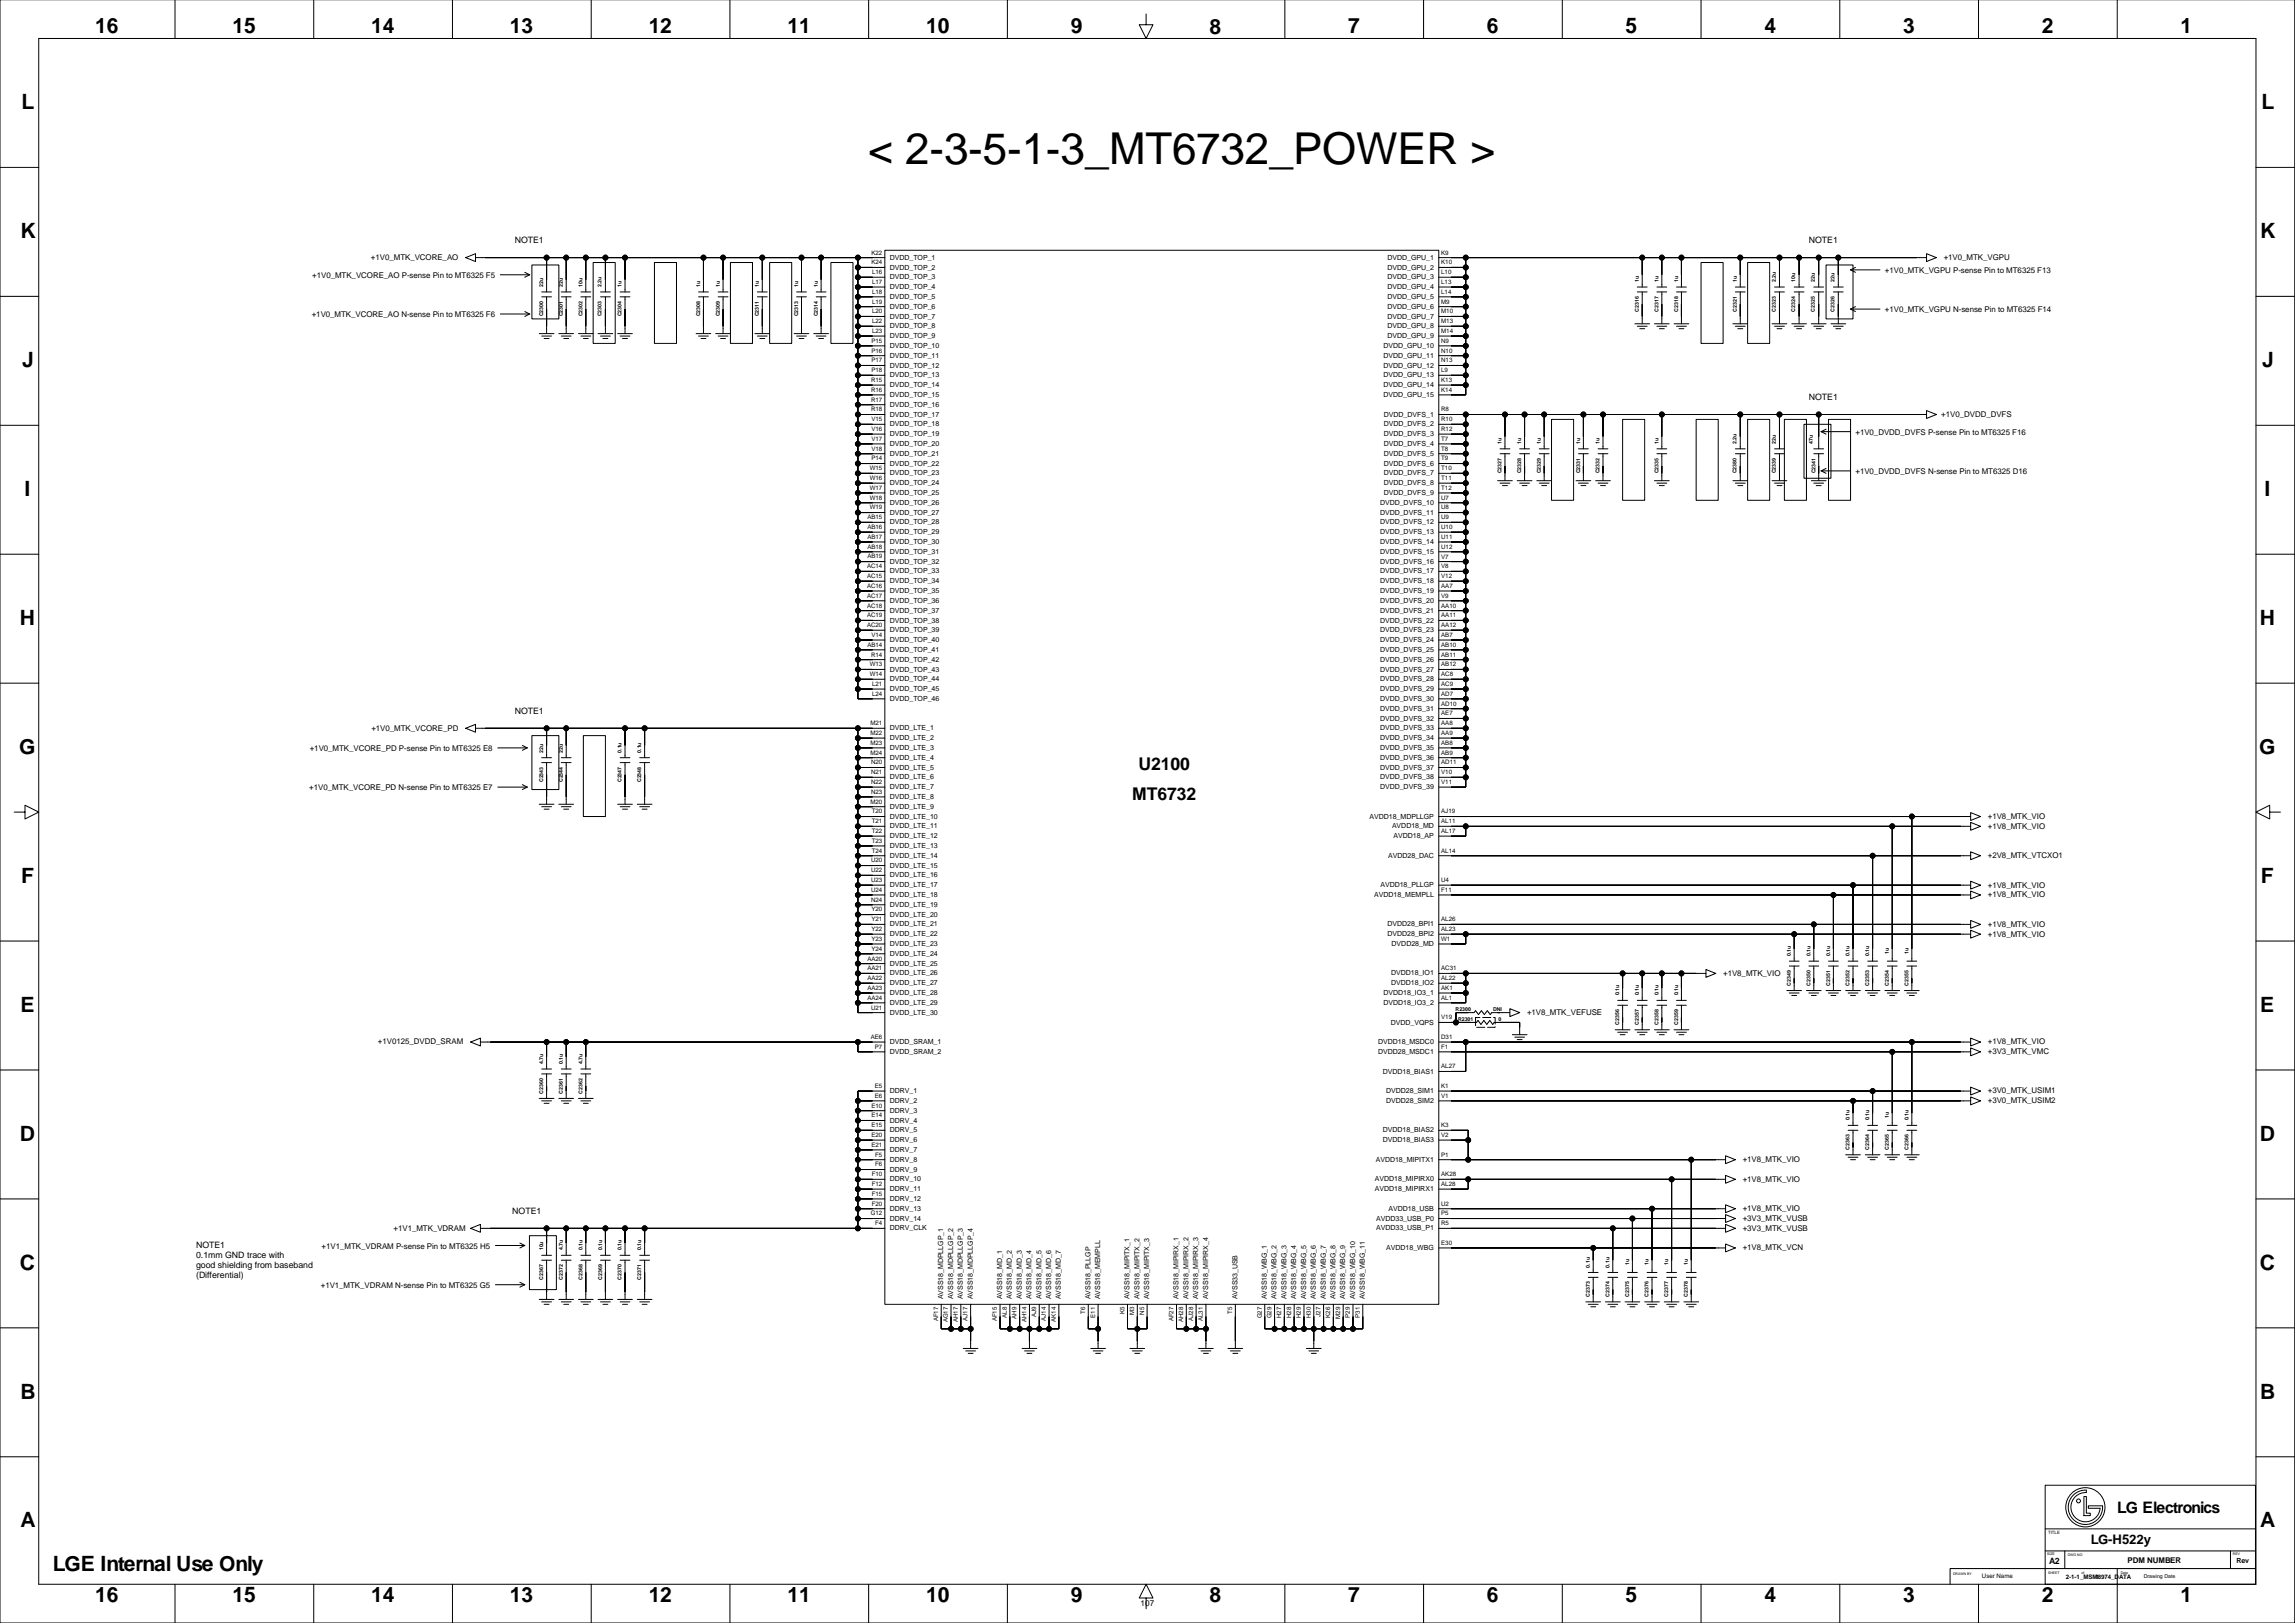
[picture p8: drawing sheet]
<svg xmlns="http://www.w3.org/2000/svg" width="1189mm" height="841mm" viewBox="0 0 1189 841" stroke-linecap="round" stroke-linejoin="round" font-family="sans-serif">
<defs><g id="words">
<text font-size="22.8" x="449" y="85">&lt; 2-3-5-1-3_MT6732_POWER &gt;</text>
<g font-size="10.9">
<text x="49" y="17">16</text>
<text x="120" y="17">15</text>
<text x="192" y="17">14</text>
<text x="264" y="17">13</text>
<text x="336" y="17">12</text>
<text x="408" y="17">11</text>
<text x="480" y="17">10</text>
<text x="555" y="17">9</text>
<text x="627" y="18">8</text>
<text x="698" y="17">7</text>
<text x="770" y="17">6</text>
<text x="842" y="17">5</text>
<text x="914" y="17">4</text>
<text x="986" y="17">3</text>
<text x="1058" y="17">2</text>
<text x="1130" y="17">1</text>
<text x="11" y="57">L</text>
<text x="1171" y="57">L</text>
<text x="11" y="123">K</text>
<text x="1171" y="123">K</text>
<text x="12" y="190">J</text>
<text x="1172" y="190">J</text>
<text x="13" y="257">I</text>
<text x="1173" y="257">I</text>
<text x="10" y="324">H</text>
<text x="1171" y="324">H</text>
<text x="10" y="391">G</text>
<text x="1170" y="391">G</text>
<text x="11" y="457">F</text>
<text x="1171" y="457">F</text>
<text x="11" y="524">E</text>
<text x="1171" y="524">E</text>
<text x="10" y="591">D</text>
<text x="1171" y="591">D</text>
<text x="10" y="658">C</text>
<text x="1171" y="658">C</text>
<text x="11" y="725">B</text>
<text x="1171" y="725">B</text>
<text x="11" y="791">A</text>
<text x="1171" y="791">A</text>
<text x="27" y="814">LGE Internal Use Only</text>
<text x="49" y="830">16</text>
<text x="120" y="830">15</text>
<text x="192" y="830">14</text>
<text x="264" y="830">13</text>
<text x="336" y="830">12</text>
<text x="408" y="830">11</text>
<text x="480" y="830">10</text>
<text x="555" y="830">9</text>
<text x="627" y="830">8</text>
<text x="698" y="830">7</text>
<text x="770" y="830">6</text>
<text x="842" y="830">5</text>
<text x="914" y="830">4</text>
<text x="986" y="830">3</text>
<text x="1058" y="830">2</text>
<text x="1130" y="830">1</text>
</g>
<g font-size="9.1">
<text x="590" y="399">U2100</text>
<text x="587" y="414">MT6732</text>
</g>
<text font-size="8.2" x="1097" y="783">LG Electronics</text>
<text font-size="6.8" x="1083" y="800">LG-H522y</text>
<g font-size="4.6">
<text x="267" y="126">NOTE1</text>
<text x="937" y="126">NOTE1</text>
<text x="937" y="207">NOTE1</text>
<text x="267" y="370">NOTE1</text>
<text x="265" y="629">NOTE1</text>
<text x="102" y="647">NOTE1</text>
<text x="102" y="652">0.1mm GND trace with</text>
<text x="102" y="657">good shielding from baseband</text>
<text x="102" y="662">(Differential)</text>
<text x="1062" y="810">A2</text>
</g>
<text font-size="4.2" x="591" y="832">107</text>
<g font-size="4.1">
<text x="192" y="135">+1V0_MTK_VCORE_AO</text>
<text x="1007" y="135">+1V0_MTK_VGPU</text>
<text x="162" y="144">+1V0_MTK_VCORE_AO P-sense Pin to MT6325 F5</text>
<text x="976" y="141">+1V0_MTK_VGPU P-sense Pin to MT6325 F13</text>
<text x="976" y="162">+1V0_MTK_VGPU N-sense Pin to MT6325 F14</text>
<text x="161" y="164">+1V0_MTK_VCORE_AO N-sense Pin to MT6325 F6</text>
<text x="1006" y="216">+1V0_DVDD_DVFS</text>
<text x="961" y="225">+1V0_DVDD_DVFS P-sense Pin to MT6325 F16</text>
<text x="961" y="246">+1V0_DVDD_DVFS N-sense Pin to MT6325 D16</text>
<text x="192" y="378">+1V0_MTK_VCORE_PD</text>
<text x="160" y="389">+1V0_MTK_VCORE_PD P-sense Pin to MT6325 E8</text>
<text x="160" y="409">+1V0_MTK_VCORE_PD N-sense Pin to MT6325 E7</text>
<text x="1030" y="424">+1V8_MTK_VIO</text>
<text x="1030" y="429">+1V8_MTK_VIO</text>
<text x="1030" y="444">+2V8_MTK_VTCXO1</text>
<text x="1030" y="460">+1V8_MTK_VIO</text>
<text x="1030" y="465">+1V8_MTK_VIO</text>
<text x="1030" y="485">+1V8_MTK_VIO</text>
<text x="1030" y="480">+1V8_MTK_VIO</text>
<text x="893" y="505">+1V8_MTK_VIO</text>
<text x="791" y="526">+1V8_MTK_VEFUSE</text>
<text x="196" y="541">+1V0125_DVDD_SRAM</text>
<text x="1030" y="541">+1V8_MTK_VIO</text>
<text x="1030" y="546">+3V3_MTK_VMC</text>
<text x="1030" y="566">+3V0_MTK_USIM1</text>
<text x="1030" y="571">+3V0_MTK_USIM2</text>
<text x="903" y="602">+1V8_MTK_VIO</text>
<text x="903" y="612">+1V8_MTK_VIO</text>
<text x="903" y="627">+1V8_MTK_VIO</text>
<text x="903" y="632">+3V3_MTK_VUSB</text>
<text x="204" y="637">+1V1_MTK_VDRAM</text>
<text x="903" y="637">+3V3_MTK_VUSB</text>
<text x="167" y="647">+1V1_MTK_VDRAM P-sense Pin to MT6325 H5</text>
<text x="903" y="648">+1V8_MTK_VCN</text>
<text x="166" y="667">+1V1_MTK_VDRAM N-sense Pin to MT6325 G5</text>
<text x="1102" y="810">PDM NUMBER</text>
</g>
<g font-size="3.6">
<text x="461" y="135">DVDD_TOP_1</text>
<text x="719" y="135">DVDD_GPU_1</text>
<text x="461" y="140">DVDD_TOP_2</text>
<text x="719" y="140">DVDD_GPU_2</text>
<text x="461" y="145">DVDD_TOP_3</text>
<text x="461" y="150">DVDD_TOP_4</text>
<text x="719" y="145">DVDD_GPU_3</text>
<text x="719" y="150">DVDD_GPU_4</text>
<text x="461" y="155">DVDD_TOP_5</text>
<text x="719" y="155">DVDD_GPU_5</text>
<text x="461" y="160">DVDD_TOP_6</text>
<text x="719" y="160">DVDD_GPU_6</text>
<text x="461" y="165">DVDD_TOP_7</text>
<text x="719" y="165">DVDD_GPU_7</text>
<text x="461" y="170">DVDD_TOP_8</text>
<text x="719" y="170">DVDD_GPU_8</text>
<text x="461" y="175">DVDD_TOP_9</text>
<text x="719" y="175">DVDD_GPU_9</text>
<text x="461" y="180">DVDD_TOP_10</text>
<text x="461" y="185">DVDD_TOP_11</text>
<text x="717" y="180">DVDD_GPU_10</text>
<text x="717" y="185">DVDD_GPU_11</text>
<text x="461" y="190">DVDD_TOP_12</text>
<text x="717" y="190">DVDD_GPU_12</text>
<text x="461" y="195">DVDD_TOP_13</text>
<text x="717" y="195">DVDD_GPU_13</text>
<text x="461" y="201">DVDD_TOP_14</text>
<text x="717" y="201">DVDD_GPU_14</text>
<text x="461" y="206">DVDD_TOP_15</text>
<text x="717" y="206">DVDD_GPU_15</text>
<text x="461" y="211">DVDD_TOP_16</text>
<text x="461" y="216">DVDD_TOP_17</text>
<text x="717" y="216">DVDD_DVFS_1</text>
<text x="461" y="221">DVDD_TOP_18</text>
<text x="717" y="221">DVDD_DVFS_2</text>
<text x="461" y="226">DVDD_TOP_19</text>
<text x="717" y="226">DVDD_DVFS_3</text>
<text x="461" y="231">DVDD_TOP_20</text>
<text x="717" y="231">DVDD_DVFS_4</text>
<text x="461" y="236">DVDD_TOP_21</text>
<text x="717" y="236">DVDD_DVFS_5</text>
<text x="461" y="241">DVDD_TOP_22</text>
<text x="717" y="241">DVDD_DVFS_6</text>
<text x="461" y="246">DVDD_TOP_23</text>
<text x="461" y="251">DVDD_TOP_24</text>
<text x="717" y="246">DVDD_DVFS_7</text>
<text x="717" y="251">DVDD_DVFS_8</text>
<text x="461" y="256">DVDD_TOP_25</text>
<text x="717" y="256">DVDD_DVFS_9</text>
<text x="461" y="261">DVDD_TOP_26</text>
<text x="715" y="261">DVDD_DVFS_10</text>
<text x="461" y="267">DVDD_TOP_27</text>
<text x="715" y="267">DVDD_DVFS_11</text>
<text x="461" y="272">DVDD_TOP_28</text>
<text x="715" y="272">DVDD_DVFS_12</text>
<text x="461" y="277">DVDD_TOP_29</text>
<text x="461" y="282">DVDD_TOP_30</text>
<text x="715" y="277">DVDD_DVFS_13</text>
<text x="715" y="282">DVDD_DVFS_14</text>
<text x="461" y="287">DVDD_TOP_31</text>
<text x="715" y="287">DVDD_DVFS_15</text>
<text x="461" y="292">DVDD_TOP_32</text>
<text x="715" y="292">DVDD_DVFS_16</text>
<text x="461" y="297">DVDD_TOP_33</text>
<text x="715" y="297">DVDD_DVFS_17</text>
<text x="461" y="302">DVDD_TOP_34</text>
<text x="715" y="302">DVDD_DVFS_18</text>
<text x="461" y="307">DVDD_TOP_35</text>
<text x="715" y="307">DVDD_DVFS_19</text>
<text x="461" y="312">DVDD_TOP_36</text>
<text x="461" y="317">DVDD_TOP_37</text>
<text x="715" y="312">DVDD_DVFS_20</text>
<text x="715" y="317">DVDD_DVFS_21</text>
<text x="461" y="322">DVDD_TOP_38</text>
<text x="715" y="322">DVDD_DVFS_22</text>
<text x="461" y="328">DVDD_TOP_39</text>
<text x="715" y="328">DVDD_DVFS_23</text>
<text x="461" y="333">DVDD_TOP_40</text>
<text x="715" y="333">DVDD_DVFS_24</text>
<text x="461" y="338">DVDD_TOP_41</text>
<text x="715" y="338">DVDD_DVFS_25</text>
<text x="461" y="343">DVDD_TOP_42</text>
<text x="461" y="348">DVDD_TOP_43</text>
<text x="715" y="343">DVDD_DVFS_26</text>
<text x="715" y="348">DVDD_DVFS_27</text>
<text x="461" y="353">DVDD_TOP_44</text>
<text x="715" y="353">DVDD_DVFS_28</text>
<text x="461" y="358">DVDD_TOP_45</text>
<text x="715" y="358">DVDD_DVFS_29</text>
<text x="461" y="363">DVDD_TOP_46</text>
<text x="715" y="363">DVDD_DVFS_30</text>
<text x="715" y="368">DVDD_DVFS_31</text>
<text x="715" y="373">DVDD_DVFS_32</text>
<text x="461" y="378">DVDD_LTE_1</text>
<text x="461" y="383">DVDD_LTE_2</text>
<text x="715" y="378">DVDD_DVFS_33</text>
<text x="715" y="383">DVDD_DVFS_34</text>
<text x="461" y="388">DVDD_LTE_3</text>
<text x="715" y="388">DVDD_DVFS_35</text>
<text x="461" y="394">DVDD_LTE_4</text>
<text x="715" y="394">DVDD_DVFS_36</text>
<text x="461" y="399">DVDD_LTE_5</text>
<text x="715" y="399">DVDD_DVFS_37</text>
<text x="461" y="404">DVDD_LTE_6</text>
<text x="715" y="404">DVDD_DVFS_38</text>
<text x="461" y="409">DVDD_LTE_7</text>
<text x="461" y="414">DVDD_LTE_8</text>
<text x="715" y="409">DVDD_DVFS_39</text>
<text x="461" y="419">DVDD_LTE_9</text>
<text x="461" y="424">DVDD_LTE_10</text>
<text x="709" y="424">AVDD18_MDPLLGP</text>
<text x="461" y="429">DVDD_LTE_11</text>
<text x="721" y="429">AVDD18_MD</text>
<text x="461" y="434">DVDD_LTE_12</text>
<text x="722" y="434">AVDD18_AP</text>
<text x="461" y="439">DVDD_LTE_13</text>
<text x="461" y="444">DVDD_LTE_14</text>
<text x="461" y="449">DVDD_LTE_15</text>
<text x="719" y="444">AVDD28_DAC</text>
<text x="461" y="454">DVDD_LTE_16</text>
<text x="461" y="460">DVDD_LTE_17</text>
<text x="715" y="460">AVDD18_PLLGP</text>
<text x="461" y="465">DVDD_LTE_18</text>
<text x="712" y="465">AVDD18_MEMPLL</text>
<text x="461" y="470">DVDD_LTE_19</text>
<text x="461" y="475">DVDD_LTE_20</text>
<text x="461" y="480">DVDD_LTE_21</text>
<text x="719" y="480">DVDD28_BPI1</text>
<text x="461" y="485">DVDD_LTE_22</text>
<text x="719" y="485">DVDD28_BPI2</text>
<text x="461" y="490">DVDD_LTE_23</text>
<text x="721" y="490">DVDD28_MD</text>
<text x="461" y="495">DVDD_LTE_24</text>
<text x="461" y="500">DVDD_LTE_25</text>
<text x="461" y="505">DVDD_LTE_26</text>
<text x="721" y="505">DVDD18_IO1</text>
<text x="461" y="510">DVDD_LTE_27</text>
<text x="461" y="515">DVDD_LTE_28</text>
<text x="717" y="515">DVDD18_IO3_1</text>
<text x="721" y="510">DVDD18_IO2</text>
<text x="461" y="521">DVDD_LTE_29</text>
<text x="717" y="521">DVDD18_IO3_2</text>
<text x="461" y="526">DVDD_LTE_30</text>
<text x="721" y="531">DVDD_VQPS</text>
<text x="461" y="541">DVDD_SRAM_1</text>
<text x="461" y="546">DVDD_SRAM_2</text>
<text x="714" y="541">DVDD18_MSDC0</text>
<text x="714" y="546">DVDD28_MSDC1</text>
<text x="716" y="556">DVDD18_BIAS1</text>
<text x="461" y="566">DDRV_1</text>
<text x="718" y="566">DVDD28_SIM1</text>
<text x="461" y="571">DDRV_2</text>
<text x="718" y="571">DVDD28_SIM2</text>
<text x="461" y="576">DDRV_3</text>
<text x="461" y="581">DDRV_4</text>
<text x="461" y="587">DDRV_5</text>
<text x="716" y="587">DVDD18_BIAS2</text>
<text x="461" y="592">DDRV_6</text>
<text x="716" y="592">DVDD18_BIAS3</text>
<text x="461" y="597">DDRV_7</text>
<text x="461" y="602">DDRV_8</text>
<text x="713" y="602">AVDD18_MIPITX1</text>
<text x="461" y="607">DDRV_9</text>
<text x="461" y="612">DDRV_10</text>
<text x="712" y="612">AVDD18_MIPIRX0</text>
<text x="461" y="617">DDRV_11</text>
<text x="712" y="617">AVDD18_MIPIRX1</text>
<text x="461" y="622">DDRV_12</text>
<text x="461" y="627">DDRV_13</text>
<text x="719" y="627">AVDD18_USB</text>
<text x="461" y="632">DDRV_14</text>
<text x="713" y="632">AVDD33_USB_P0</text>
<text x="461" y="637">DDRV_CLK</text>
<text x="713" y="637">AVDD33_USB_P1</text>
<text x="718" y="647">AVDD18_WBG</text>
<text x="489" y="673" transform="rotate(-90 489 673)">AVSS18_MDPLLGP_1</text>
<text x="494" y="673" transform="rotate(-90 494 673)">AVSS18_MDPLLGP_2</text>
<text x="499" y="673" transform="rotate(-90 499 673)">AVSS18_MDPLLGP_3</text>
<text x="504" y="673" transform="rotate(-90 504 673)">AVSS18_MDPLLGP_4</text>
<text x="519" y="673" transform="rotate(-90 519 673)">AVSS18_MD_1</text>
<text x="524" y="673" transform="rotate(-90 524 673)">AVSS18_MD_2</text>
<text x="529" y="673" transform="rotate(-90 529 673)">AVSS18_MD_3</text>
<text x="534" y="673" transform="rotate(-90 534 673)">AVSS18_MD_4</text>
<text x="539" y="673" transform="rotate(-90 539 673)">AVSS18_MD_5</text>
<text x="545" y="673" transform="rotate(-90 545 673)">AVSS18_MD_6</text>
<text x="550" y="673" transform="rotate(-90 550 673)">AVSS18_MD_7</text>
<text x="565" y="673" transform="rotate(-90 565 673)">AVSS18_PLLGP</text>
<text x="570" y="673" transform="rotate(-90 570 673)">AVSS18_MEMPLL</text>
<text x="585" y="673" transform="rotate(-90 585 673)">AVSS18_MIPITX_1</text>
<text x="590" y="673" transform="rotate(-90 590 673)">AVSS18_MIPITX_2</text>
<text x="595" y="673" transform="rotate(-90 595 673)">AVSS18_MIPITX_3</text>
<text x="611" y="673" transform="rotate(-90 611 673)">AVSS18_MIPIRX_1</text>
<text x="616" y="673" transform="rotate(-90 616 673)">AVSS18_MIPIRX_2</text>
<text x="621" y="673" transform="rotate(-90 621 673)">AVSS18_MIPIRX_3</text>
<text x="626" y="673" transform="rotate(-90 626 673)">AVSS18_MIPIRX_4</text>
<text x="641" y="673" transform="rotate(-90 641 673)">AVSS33_USB</text>
<text x="656" y="673" transform="rotate(-90 656 673)">AVSS18_WBG_1</text>
<text x="661" y="673" transform="rotate(-90 661 673)">AVSS18_WBG_2</text>
<text x="666" y="673" transform="rotate(-90 666 673)">AVSS18_WBG_3</text>
<text x="671" y="673" transform="rotate(-90 671 673)">AVSS18_WBG_4</text>
<text x="677" y="673" transform="rotate(-90 677 673)">AVSS18_WBG_5</text>
<text x="682" y="673" transform="rotate(-90 682 673)">AVSS18_WBG_6</text>
<text x="687" y="673" transform="rotate(-90 687 673)">AVSS18_WBG_7</text>
<text x="692" y="673" transform="rotate(-90 692 673)">AVSS18_WBG_8</text>
<text x="697" y="673" transform="rotate(-90 697 673)">AVSS18_WBG_9</text>
<text x="702" y="673" transform="rotate(-90 702 673)">AVSS18_WBG_10</text>
<text x="707" y="673" transform="rotate(-90 707 673)">AVSS18_WBG_11</text>
<text x="1158" y="810">Rev</text>
</g>
<g font-size="3.2">
<text x="451" y="132">K22</text>
<text x="747" y="132">K9</text>
<text x="451" y="137">K24</text>
<text x="747" y="137">K10</text>
<text x="452" y="142">L16</text>
<text x="747" y="142">L10</text>
<text x="452" y="147">L17</text>
<text x="747" y="147">L13</text>
<text x="452" y="152">L18</text>
<text x="747" y="152">L14</text>
<text x="452" y="157">L19</text>
<text x="747" y="157">M9</text>
<text x="452" y="167">L22</text>
<text x="452" y="162">L20</text>
<text x="747" y="167">M13</text>
<text x="747" y="162">M10</text>
<text x="452" y="172">L23</text>
<text x="747" y="172">M14</text>
<text x="451" y="178">P15</text>
<text x="747" y="178">N9</text>
<text x="451" y="183">P16</text>
<text x="747" y="183">N10</text>
<text x="451" y="188">P17</text>
<text x="747" y="188">N13</text>
<text x="451" y="198">R15</text>
<text x="451" y="193">P18</text>
<text x="747" y="198">K13</text>
<text x="747" y="193">L9</text>
<text x="451" y="203">R16</text>
<text x="747" y="203">K14</text>
<text x="451" y="208">R17</text>
<text x="451" y="213">R18</text>
<text x="747" y="213">R8</text>
<text x="451" y="218">V15</text>
<text x="747" y="218">R10</text>
<text x="451" y="223">V16</text>
<text x="747" y="223">R12</text>
<text x="451" y="233">V18</text>
<text x="451" y="228">V17</text>
<text x="747" y="233">T8</text>
<text x="747" y="228">T7</text>
<text x="451" y="238">P14</text>
<text x="747" y="239">T9</text>
<text x="451" y="244">W15</text>
<text x="747" y="244">T10</text>
<text x="451" y="249">W16</text>
<text x="747" y="249">T11</text>
<text x="451" y="254">W17</text>
<text x="747" y="254">T12</text>
<text x="451" y="264">W19</text>
<text x="451" y="259">W18</text>
<text x="747" y="264">U8</text>
<text x="747" y="259">U7</text>
<text x="449" y="269">AB15</text>
<text x="747" y="269">U9</text>
<text x="449" y="274">AB16</text>
<text x="747" y="274">U10</text>
<text x="449" y="279">AB17</text>
<text x="747" y="279">U11</text>
<text x="449" y="284">AB18</text>
<text x="747" y="284">U12</text>
<text x="449" y="289">AB19</text>
<text x="747" y="289">V7</text>
<text x="449" y="299">AC15</text>
<text x="449" y="294">AC14</text>
<text x="747" y="299">V12</text>
<text x="747" y="294">V8</text>
<text x="449" y="305">AC16</text>
<text x="747" y="305">AA7</text>
<text x="449" y="310">AC17</text>
<text x="747" y="310">V9</text>
<text x="449" y="315">AC18</text>
<text x="747" y="315">AA10</text>
<text x="449" y="320">AC19</text>
<text x="747" y="320">AA11</text>
<text x="449" y="325">AC20</text>
<text x="451" y="330">V14</text>
<text x="747" y="330">AB7</text>
<text x="747" y="325">AA12</text>
<text x="449" y="335">AB14</text>
<text x="747" y="335">AB10</text>
<text x="451" y="340">R14</text>
<text x="747" y="340">AB11</text>
<text x="451" y="345">W13</text>
<text x="747" y="345">AB12</text>
<text x="451" y="350">W14</text>
<text x="747" y="350">AC8</text>
<text x="452" y="355">L21</text>
<text x="747" y="355">AC9</text>
<text x="452" y="360">L24</text>
<text x="747" y="365">AD10</text>
<text x="747" y="360">AD7</text>
<text x="747" y="371">AE7</text>
<text x="451" y="376">M21</text>
<text x="747" y="376">AA8</text>
<text x="451" y="381">M22</text>
<text x="747" y="381">AA9</text>
<text x="451" y="386">M23</text>
<text x="747" y="386">AB8</text>
<text x="451" y="391">M24</text>
<text x="451" y="396">N20</text>
<text x="747" y="396">AD11</text>
<text x="747" y="391">AB9</text>
<text x="451" y="401">N21</text>
<text x="747" y="401">V10</text>
<text x="451" y="406">N22</text>
<text x="747" y="406">V11</text>
<text x="451" y="411">N23</text>
<text x="451" y="416">M20</text>
<text x="452" y="421">T20</text>
<text x="747" y="421">AJ19</text>
<text x="452" y="431">T22</text>
<text x="452" y="426">T21</text>
<text x="747" y="432">AL17</text>
<text x="747" y="426">AL11</text>
<text x="452" y="437">T23</text>
<text x="452" y="442">T24</text>
<text x="747" y="442">AL14</text>
<text x="451" y="447">U20</text>
<text x="451" y="452">U22</text>
<text x="451" y="462">U24</text>
<text x="451" y="457">U23</text>
<text x="747" y="462">F11</text>
<text x="747" y="457">U4</text>
<text x="451" y="467">N24</text>
<text x="451" y="472">Y20</text>
<text x="451" y="477">Y21</text>
<text x="747" y="477">AL26</text>
<text x="451" y="482">Y22</text>
<text x="747" y="482">AL23</text>
<text x="451" y="487">Y23</text>
<text x="747" y="487">W1</text>
<text x="449" y="498">AA20</text>
<text x="451" y="492">Y24</text>
<text x="449" y="503">AA21</text>
<text x="747" y="503">AC31</text>
<text x="449" y="508">AA22</text>
<text x="747" y="508">AL22</text>
<text x="449" y="513">AA23</text>
<text x="747" y="513">AK1</text>
<text x="449" y="518">AA24</text>
<text x="747" y="518">AL1</text>
<text x="451" y="523">U21</text>
<text x="747" y="528">V19</text>
<text x="451" y="538">AE6</text>
<text x="747" y="538">D31</text>
<text x="453" y="543">P7</text>
<text x="747" y="543">F1</text>
<text x="747" y="553">AL27</text>
<text x="453" y="564">E5</text>
<text x="747" y="564">K1</text>
<text x="453" y="569">E6</text>
<text x="747" y="569">V1</text>
<text x="451" y="574">E10</text>
<text x="451" y="579">E14</text>
<text x="451" y="584">E15</text>
<text x="747" y="584">K3</text>
<text x="451" y="589">E20</text>
<text x="747" y="589">V2</text>
<text x="451" y="594">E21</text>
<text x="453" y="599">F5</text>
<text x="747" y="599">P1</text>
<text x="453" y="604">F6</text>
<text x="452" y="609">F10</text>
<text x="747" y="609">AK28</text>
<text x="452" y="614">F12</text>
<text x="747" y="614">AL28</text>
<text x="452" y="619">F15</text>
<text x="451" y="630">G12</text>
<text x="452" y="624">F20</text>
<text x="747" y="630">P5</text>
<text x="747" y="624">U2</text>
<text x="453" y="635">F4</text>
<text x="747" y="635">R5</text>
<text x="747" y="645">E30</text>
<text x="522" y="682" transform="rotate(-90 522 682)">AL8</text>
<text x="527" y="683" transform="rotate(-90 527 683)">AH9</text>
<text x="537" y="682" transform="rotate(-90 537 682)">AJ9</text>
<text x="562" y="681" transform="rotate(-90 562 681)">T6</text>
<text x="567" y="682" transform="rotate(-90 567 682)">E11</text>
<text x="582" y="681" transform="rotate(-90 582 681)">K5</text>
<text x="588" y="681" transform="rotate(-90 588 681)">M3</text>
<text x="593" y="681" transform="rotate(-90 593 681)">N5</text>
<text x="638" y="681" transform="rotate(-90 638 681)">T5</text>
<text x="654" y="683" transform="rotate(-90 654 683)">G27</text>
<text x="659" y="683" transform="rotate(-90 659 683)">G29</text>
<text x="664" y="683" transform="rotate(-90 664 683)">H27</text>
<text x="669" y="683" transform="rotate(-90 669 683)">H28</text>
<text x="674" y="683" transform="rotate(-90 674 683)">H29</text>
<text x="679" y="683" transform="rotate(-90 679 683)">H30</text>
<text x="684" y="682" transform="rotate(-90 684 682)">J27</text>
<text x="689" y="682" transform="rotate(-90 689 682)">K26</text>
<text x="694" y="683" transform="rotate(-90 694 683)">M29</text>
<text x="699" y="682" transform="rotate(-90 699 682)">P29</text>
<text x="704" y="682" transform="rotate(-90 704 682)">P31</text>
<text x="486" y="684" transform="rotate(-90 486 684)">AF17</text>
<text x="491" y="685" transform="rotate(-90 491 685)">AG17</text>
<text x="496" y="685" transform="rotate(-90 496 685)">AH17</text>
<text x="501" y="684" transform="rotate(-90 501 684)">AJ17</text>
<text x="516" y="684" transform="rotate(-90 516 684)">AF15</text>
<text x="532" y="685" transform="rotate(-90 532 685)">AH14</text>
<text x="542" y="684" transform="rotate(-90 542 684)">AJ14</text>
<text x="547" y="685" transform="rotate(-90 547 685)">AK14</text>
<text x="608" y="684" transform="rotate(-90 608 684)">AF27</text>
<text x="613" y="685" transform="rotate(-90 613 685)">AH28</text>
<text x="618" y="684" transform="rotate(-90 618 684)">AJ28</text>
<text x="623" y="684" transform="rotate(-90 623 684)">AL31</text>
<text x="1027" y="817">User Name</text>
<text x="1070" y="818">2-1-1_MSM8974_DATA</text>
<text x="1086" y="818">1</text>
</g>
<g font-size="2.7">
<text x="281" y="149" transform="rotate(-90 281 149)">22u</text>
<text x="292" y="149" transform="rotate(-90 292 149)">22u</text>
<text x="302" y="149" transform="rotate(-90 302 149)">10u</text>
<text x="312" y="149" transform="rotate(-90 312 149)">2.2u</text>
<text x="322" y="149" transform="rotate(-90 322 149)">1u</text>
<text x="363" y="149" transform="rotate(-90 363 149)">1u</text>
<text x="373" y="149" transform="rotate(-90 373 149)">1u</text>
<text x="393" y="149" transform="rotate(-90 393 149)">1u</text>
<text x="413" y="149" transform="rotate(-90 413 149)">1u</text>
<text x="424" y="149" transform="rotate(-90 424 149)">1u</text>
<text x="849" y="146" transform="rotate(-90 849 146)">1u</text>
<text x="859" y="146" transform="rotate(-90 859 146)">1u</text>
<text x="869" y="146" transform="rotate(-90 869 146)">1u</text>
<text x="900" y="146" transform="rotate(-90 900 146)">1u</text>
<text x="920" y="146" transform="rotate(-90 920 146)">2.2u</text>
<text x="930" y="146" transform="rotate(-90 930 146)">10u</text>
<text x="940" y="146" transform="rotate(-90 940 146)">22u</text>
<text x="950" y="146" transform="rotate(-90 950 146)">22u</text>
<text x="849" y="161" transform="rotate(-90 849 161)">C2316</text>
<text x="859" y="161" transform="rotate(-90 859 161)">C2317</text>
<text x="869" y="161" transform="rotate(-90 869 161)">C2318</text>
<text x="900" y="161" transform="rotate(-90 900 161)">C2321</text>
<text x="920" y="161" transform="rotate(-90 920 161)">C2323</text>
<text x="930" y="161" transform="rotate(-90 930 161)">C2324</text>
<text x="940" y="161" transform="rotate(-90 940 161)">C2325</text>
<text x="950" y="161" transform="rotate(-90 950 161)">C2326</text>
<text x="281" y="164" transform="rotate(-90 281 164)">C2300</text>
<text x="292" y="164" transform="rotate(-90 292 164)">C2301</text>
<text x="302" y="164" transform="rotate(-90 302 164)">C2302</text>
<text x="312" y="164" transform="rotate(-90 312 164)">C2303</text>
<text x="322" y="164" transform="rotate(-90 322 164)">C2304</text>
<text x="363" y="164" transform="rotate(-90 363 164)">C2308</text>
<text x="373" y="164" transform="rotate(-90 373 164)">C2309</text>
<text x="393" y="164" transform="rotate(-90 393 164)">C2311</text>
<text x="413" y="164" transform="rotate(-90 413 164)">C2313</text>
<text x="424" y="164" transform="rotate(-90 424 164)">C2314</text>
<text x="778" y="230" transform="rotate(-90 778 230)">1u</text>
<text x="788" y="230" transform="rotate(-90 788 230)">1u</text>
<text x="798" y="230" transform="rotate(-90 798 230)">1u</text>
<text x="818" y="230" transform="rotate(-90 818 230)">1u</text>
<text x="829" y="230" transform="rotate(-90 829 230)">1u</text>
<text x="859" y="230" transform="rotate(-90 859 230)">1u</text>
<text x="900" y="230" transform="rotate(-90 900 230)">2.2u</text>
<text x="920" y="230" transform="rotate(-90 920 230)">22u</text>
<text x="939" y="230" transform="rotate(-90 939 230)">47u</text>
<text x="778" y="245" transform="rotate(-90 778 245)">C2327</text>
<text x="788" y="245" transform="rotate(-90 788 245)">C2328</text>
<text x="798" y="245" transform="rotate(-90 798 245)">C2329</text>
<text x="818" y="245" transform="rotate(-90 818 245)">C2331</text>
<text x="829" y="245" transform="rotate(-90 829 245)">C2332</text>
<text x="859" y="245" transform="rotate(-90 859 245)">C2335</text>
<text x="900" y="245" transform="rotate(-90 900 245)">C2380</text>
<text x="920" y="245" transform="rotate(-90 920 245)">C2339</text>
<text x="940" y="245" transform="rotate(-90 940 245)">C2341</text>
<text x="281" y="390" transform="rotate(-90 281 390)">22u</text>
<text x="292" y="390" transform="rotate(-90 292 390)">22u</text>
<text x="322" y="390" transform="rotate(-90 322 390)">0.1u</text>
<text x="332" y="390" transform="rotate(-90 332 390)">0.1u</text>
<text x="281" y="405" transform="rotate(-90 281 405)">C2343</text>
<text x="292" y="405" transform="rotate(-90 292 405)">C2344</text>
<text x="322" y="405" transform="rotate(-90 322 405)">C2347</text>
<text x="332" y="405" transform="rotate(-90 332 405)">C2348</text>
<text x="928" y="495" transform="rotate(-90 928 495)">0.1u</text>
<text x="938" y="495" transform="rotate(-90 938 495)">0.1u</text>
<text x="948" y="495" transform="rotate(-90 948 495)">0.1u</text>
<text x="958" y="495" transform="rotate(-90 958 495)">0.1u</text>
<text x="968" y="495" transform="rotate(-90 968 495)">0.1u</text>
<text x="978" y="494" transform="rotate(-90 978 494)">1u</text>
<text x="989" y="494" transform="rotate(-90 989 494)">1u</text>
<text x="839" y="516" transform="rotate(-90 839 516)">0.1u</text>
<text x="849" y="516" transform="rotate(-90 849 516)">0.1u</text>
<text x="859" y="516" transform="rotate(-90 859 516)">0.1u</text>
<text x="869" y="516" transform="rotate(-90 869 516)">0.1u</text>
<text x="928" y="511" transform="rotate(-90 928 511)">C2349</text>
<text x="938" y="511" transform="rotate(-90 938 511)">C2350</text>
<text x="948" y="511" transform="rotate(-90 948 511)">C2351</text>
<text x="958" y="511" transform="rotate(-90 958 511)">C2352</text>
<text x="968" y="511" transform="rotate(-90 968 511)">C2353</text>
<text x="978" y="511" transform="rotate(-90 978 511)">C2354</text>
<text x="989" y="511" transform="rotate(-90 989 511)">C2355</text>
<text x="754" y="524">R2300</text>
<text x="773" y="524">DNI</text>
<text x="755" y="529">R2301</text>
<text x="776" y="529">0</text>
<text x="839" y="531" transform="rotate(-90 839 531)">C2356</text>
<text x="849" y="531" transform="rotate(-90 849 531)">C2357</text>
<text x="859" y="531" transform="rotate(-90 859 531)">C2358</text>
<text x="869" y="531" transform="rotate(-90 869 531)">C2359</text>
<text x="281" y="551" transform="rotate(-90 281 551)">4.7u</text>
<text x="292" y="551" transform="rotate(-90 292 551)">0.1u</text>
<text x="302" y="551" transform="rotate(-90 302 551)">4.7u</text>
<text x="281" y="566" transform="rotate(-90 281 566)">C2360</text>
<text x="292" y="566" transform="rotate(-90 292 566)">C2361</text>
<text x="302" y="566" transform="rotate(-90 302 566)">C2362</text>
<text x="958" y="580" transform="rotate(-90 958 580)">0.1u</text>
<text x="968" y="580" transform="rotate(-90 968 580)">0.1u</text>
<text x="978" y="579" transform="rotate(-90 978 579)">1u</text>
<text x="989" y="580" transform="rotate(-90 989 580)">0.1u</text>
<text x="958" y="596" transform="rotate(-90 958 596)">C2363</text>
<text x="968" y="596" transform="rotate(-90 968 596)">C2364</text>
<text x="978" y="596" transform="rotate(-90 978 596)">C2365</text>
<text x="989" y="596" transform="rotate(-90 989 596)">C2366</text>
<text x="281" y="648" transform="rotate(-90 281 648)">10u</text>
<text x="292" y="648" transform="rotate(-90 292 648)">4.7u</text>
<text x="302" y="648" transform="rotate(-90 302 648)">0.1u</text>
<text x="312" y="648" transform="rotate(-90 312 648)">0.1u</text>
<text x="322" y="648" transform="rotate(-90 322 648)">0.1u</text>
<text x="332" y="648" transform="rotate(-90 332 648)">0.1u</text>
<text x="824" y="657" transform="rotate(-90 824 657)">0.1u</text>
<text x="834" y="657" transform="rotate(-90 834 657)">0.1u</text>
<text x="844" y="655" transform="rotate(-90 844 655)">1u</text>
<text x="854" y="655" transform="rotate(-90 854 655)">1u</text>
<text x="864" y="655" transform="rotate(-90 864 655)">1u</text>
<text x="874" y="655" transform="rotate(-90 874 655)">1u</text>
<text x="281" y="663" transform="rotate(-90 281 663)">C2367</text>
<text x="292" y="663" transform="rotate(-90 292 663)">C2372</text>
<text x="302" y="663" transform="rotate(-90 302 663)">C2368</text>
<text x="312" y="663" transform="rotate(-90 312 663)">C2369</text>
<text x="322" y="663" transform="rotate(-90 322 663)">C2370</text>
<text x="332" y="663" transform="rotate(-90 332 663)">C2371</text>
<text x="824" y="672" transform="rotate(-90 824 672)">C2373</text>
<text x="834" y="672" transform="rotate(-90 834 672)">C2374</text>
<text x="844" y="672" transform="rotate(-90 844 672)">C2375</text>
<text x="854" y="672" transform="rotate(-90 854 672)">C2376</text>
<text x="864" y="672" transform="rotate(-90 864 672)">C2377</text>
<text x="874" y="672" transform="rotate(-90 874 672)">C2378</text>
<text x="1110" y="818">Drawing Date</text>
</g>
<text font-size="2.3" x="1061" y="794">TITLE</text>
<g font-size="1.8">
<text x="1060" y="805">SIZE</text>
<text x="1071" y="806">DWG NO</text>
<text x="1157" y="805">REV</text>
<text x="1012" y="816">DRAWN BY</text>
<text x="1061" y="815">SHEET</text>
<text x="1078" y="815">of</text>
<text x="1099" y="815">Date</text>
</g>
</g></defs>
<g fill="none" stroke="#000" stroke-width=".52">
<path d="M0 0v841h1189v-841M91 0v20M163 0v20M234 0v20M306 0v20M378 0v20M450 0v20M522 0v20M666 0v20M737 0v20M809 0v20M881 0v20"/>
<path d="M953 0v20M1025 0v20M1097 0v20M20 20h1149v801h-1149zM594 7v6h3l-3 7-4-7h4M0 87h20M1169 87h20M241 133l5-2v4zM246 133h212M276 137h13v28h-13zM283 133v18M293 133v18"/>
<path d="M303 133v18M307 136h12v42h-12zM314 133v18M324 133v18M339 136h11v42h-11zM364 133v18M375 133v18M378 136h12v42h-12zM395 133v18M399 136h11v42h-11zM415 133v18M425 133v18"/>
<path d="M430 136h12v42h-12zM444 139h14M444 133v229h14M458 130h287v546h-287zM745 133h253M745 139h14M759 133v72h-14M851 133v16M861 133v16M871 133v16M881 136h12v42h-12zM901 133v16"/>
<path d="M905 136h12v42h-12zM922 133v16M932 133v16M942 133v16M946 137h14v28h-14zM952 133v16M959 140h15M959 140l2 1M961 139l-2 1M998 131l5 2-5 2zM0 154h20M259 142h15"/>
<path d="M272 141l2 1M274 142l-2 2M281 151h5M281 154h5M283 154v19M291 151h5M291 154h5M293 154v19M301 151h5M301 154h5M303 154v19M311 151h5"/>
<path d="M311 154h5M314 154v19M321 151h5M321 154h5M324 154v19M362 151h5M362 154h5M364 154v19M372 151h5M372 154h5M375 154v19M392 151h5"/>
<path d="M392 154h5M395 154v19M413 151h5M413 154h5M415 154v19M423 151h5M423 154h5M425 154v19M444 154h14M444 144h14M444 149h14M444 159h14"/>
<path d="M745 154h14M745 144h14M745 149h14M745 159h14M848 151h5M848 149h5M851 151v17M858 151h5M858 149h5M861 151v17M868 151h6M868 149h6"/>
<path d="M871 151v17M899 151h5M899 149h5M901 151v17M919 151h5M919 149h5M922 151v17M929 151h6M929 149h6M932 151v17M940 151h5M940 149h5"/>
<path d="M942 151v17M950 151h5M950 149h5M952 151v17M961 159l-2 1M1169 154h20M259 163h15M272 161l2 2M274 163l-2 1M279 173h8M281 174h5M282 175h2"/>
<path d="M289 173h8M291 174h5M292 175h3M300 173h7M301 174h5M302 175h3M310 173h7M311 174h5M312 175h3M320 173h8M321 174h5M323 175h2"/>
<path d="M361 173h7M362 174h5M363 175h3M371 173h7M372 174h5M373 175h3M391 173h8M392 174h5M394 175h2M411 173h8M413 174h5M414 175h2"/>
<path d="M422 173h7M423 174h5M424 175h3M444 164h14M444 169h14M444 174h14M444 179h14M745 164h14M745 169h14M745 174h14M745 179h14M847 168h8"/>
<path d="M848 169h5M849 170h3M857 168h8M858 169h5M860 170h2M867 168h8M868 169h6M870 170h2M898 168h7M899 169h5M900 170h3M918 168h8"/>
<path d="M919 169h5M921 170h2M928 168h8M929 169h6M931 170h2M938 168h8M940 169h5M941 170h2M948 168h8M950 169h5M951 170h3M959 160h15"/>
<path d="M959 160l2 1M444 184h14M444 189h14M444 194h14M444 199h14M745 184h14M745 189h14M745 194h14M745 199h14M444 205h14M444 210h14M444 215h14"/>
<path d="M444 220h14M745 215h253M745 220h14M759 215v193h-14M780 215v17M790 215v17M800 215v17M804 217h11v42h-11zM820 215v17M830 215v17M841 217h11v42h-11zM861 215v17"/>
<path d="M879 217h11v42h-11zM901 215v17M905 217h12v42h-12zM922 215v17M924 217h12v42h-12zM935 220h13v28h-13zM942 215v17M947 217h12v42h-12zM998 213l5 2-5 2zM0 220h20M444 235h14M444 225h14"/>
<path d="M444 230h14M745 235h14M745 225h14M745 230h14M777 232h5M777 235h5M780 235v14M787 232h5M787 235h5M790 235v14M797 232h5M797 235h5"/>
<path d="M800 235v14M818 232h5M818 235h5M820 235v14M828 232h5M828 235h5M830 235v14M858 232h5M858 235h5M861 235v14M899 232h5M899 235h5"/>
<path d="M901 235v14M919 232h5M919 235h5M922 235v14M940 232h5M940 235h5M942 235v14M943 224l3 1M943 224h16M946 222l-3 2M1169 220h20M444 250h14"/>
<path d="M444 240h14M444 245h14M444 255h14M745 250h14M745 240h14M745 245h14M745 255h14M776 249h7M777 250h5M778 252h3M786 249h8M787 250h5"/>
<path d="M788 252h3M796 249h8M797 250h5M799 252h2M816 249h8M818 250h5M819 252h3M827 249h7M828 250h5M829 252h3M857 249h8M858 250h5"/>
<path d="M860 252h2M898 249h7M899 250h5M900 252h3M918 249h8M919 250h5M921 252h2M938 249h8M940 250h5M941 252h2M943 244l3 1M943 244h16"/>
<path d="M946 243l-3 1M444 260h14M444 265h14M444 271h14M444 276h14M745 260h14M745 265h14M745 271h14M745 276h14M0 287h20M444 281h14M444 286h14"/>
<path d="M444 291h14M444 296h14M745 281h14M745 286h14M745 291h14M745 296h14M1169 287h20M444 301h14M444 306h14M444 311h14M444 316h14M745 301h14"/>
<path d="M745 306h14M745 311h14M745 316h14M444 321h14M444 326h14M444 332h14M444 337h14M745 321h14M745 326h14M745 332h14M745 337h14M0 354h20"/>
<path d="M444 342h14M444 347h14M444 352h14M444 357h14M745 342h14M745 347h14M745 352h14M745 357h14M1169 354h20M241 377l5-2v4zM246 377h212M283 377v15"/>
<path d="M293 377v15M324 377v15M334 377v15M444 377v148h14M745 377h14M745 362h14M745 367h14M745 372h14M258 387h15M271 386l2 1M273 387l-2 2M276 381h13v28h-13z"/>
<path d="M281 392h5M281 395h5M283 395v22M291 392h5M291 395h5M293 395v22M302 381h12v42h-12zM321 392h5M321 395h5M324 395v22M331 392h5M331 395h5"/>
<path d="M334 395v22M444 382h14M444 387h14M444 392h14M444 398h14M745 382h14M745 387h14M745 392h14M745 398h14M258 408h15M271 406l2 2M273 408l-2 1"/>
<path d="M279 417h8M281 418h5M282 419h2M289 417h8M291 418h5M292 419h3M320 417h8M321 418h5M323 419h2M330 417h8M331 418h5M333 419h2"/>
<path d="M444 403h14M444 408h14M444 413h14M444 418h14M745 403h14M7 421h6v-4l7 4-7 3v-3M444 423h14M444 428h14M444 433h14M444 438h14M745 423h276M745 428h276"/>
<path d="M759 428v5h-14M980 428v70M990 423v75M1021 421l5 2-5 2zM1021 426l5 2-5 2zM1176 421v-4l-7 4 7 3v-3h5M444 443h14M444 448h14M444 453h14M444 458h14M745 443h276M745 458h276"/>
<path d="M960 458v40M970 443v55M1021 456l5 2-5 3zM1021 441l5 2-5 2zM444 464h14M444 469h14M444 474h14M444 479h14M745 464h276M745 479h276M940 479v19M950 464v34"/>
<path d="M1021 477l5 2-5 2zM1021 462l5 2-5 2zM0 487h20M444 484h14M444 489h14M444 494h14M444 499h14M745 484h276M759 484v5h-14M927 498h5M929 484v14M937 498h5"/>
<path d="M947 498h5M957 498h5M968 498h5M978 498h5M988 498h5M1021 482l5 2-5 2zM1169 487h20M444 504h14M444 509h14M444 514h14M444 519h14M745 504h139"/>
<path d="M745 509h14M745 514h14M759 504v15h-14M838 518h5M841 504v14M848 518h5M851 504v14M858 518h5M861 504v14M868 518h6M871 504v14M884 502l5 2-5 2z"/>
<path d="M926 508h.1M926 513h7M927 514h5M927 500h5M928 516h3M929 500v13M936 513h7M937 500h5M937 514h5M938 516h3M940 500v13M946 513h8"/>
<path d="M947 500h5M947 514h5M948 516h3M950 500v13M956 513h8M957 500h5M957 514h5M959 516h2M960 500v13M966 513h8M968 500h5M968 514h5"/>
<path d="M969 516h2M970 500v13M976 513h8M978 500h5M978 514h5M979 516h2M980 500v13M987 508h.1M987 513h7M988 500h5M988 514h5M989 516h3"/>
<path d="M990 500v13M244 540l5-2v4zM249 540h209M283 540v14M293 540v14M303 540v14M444 540v5h14M745 540h276M745 530h20M759 540v15h-14M774 530h13v6M782 522l5 3-5 2z"/>
<path d="M782 525h-9l-1 1-2-3-1 3-2-3-1 3-2-3v2h-10v5M783 536h8M785 537h5M786 538h2M832 528h.1M837 533h7M838 521h5M838 535h5M839 536h3M841 521v12M847 533h8M848 521h5"/>
<path d="M848 535h5M849 536h3M851 521v12M857 533h8M858 521h5M858 535h5M860 536h2M861 521v12M867 533h8M868 521h6M868 535h6M870 536h2"/>
<path d="M871 521v12M990 540v43M1021 538l5 2-5 2zM0 554h20M281 554h5M281 556h5M283 556v13M291 554h5M291 556h5M293 556v13M301 554h5M301 556h5"/>
<path d="M303 556v13M745 545h276M980 545v38M1013 546h.1M1021 543l5 2-5 2zM1169 554h20M279 569h8M281 570h5M282 571h2M289 569h8M291 570h5M292 571h3"/>
<path d="M300 569h7M301 570h5M302 571h3M444 570h14M444 575h14M458 565h-14v71M745 565h276M745 570h276M960 570v13M970 565v18M1021 563l5 2-5 2zM1021 568l5 2-5 2z"/>
<path d="M444 580h14M444 585h14M444 591h14M444 596h14M745 585h16v16M745 591h16M894 599l5 2-5 2zM956 598h8M957 585h5M957 583h5M957 599h5M960 585v13"/>
<path d="M966 598h8M968 585h5M968 583h5M968 599h5M970 585v13M976 598h8M978 585h5M978 583h5M978 599h5M980 585v13M987 593h.1M987 598h7"/>
<path d="M988 585h5M988 583h5M988 599h5M990 585v13M444 601h14M444 606h14M444 611h14M444 616h14M745 601h149M745 611h149M761 611v5h-16M866 611v48"/>
<path d="M876 601v58M894 609l5 2-5 2zM959 601h2M969 601h2M979 601h2M989 601h3M0 621h20M244 636l5-2v4zM249 636h209M283 636v14M293 636v14M303 636v14"/>
<path d="M314 636v14M324 636v14M334 636v14M444 621h14M444 626h14M444 631h14M745 636h149M745 626h149M745 631h149M835 636v23M846 631v28M856 626v33"/>
<path d="M894 624l5 2-5 2zM894 634l5 2-5 2zM894 629l5 2-5 2zM1169 621h20M257 645h15M269 644l3 1M272 645l-3 1M274 640h14v28h-14zM281 650h5M281 653h5M283 653v20M291 650h5"/>
<path d="M291 653h5M293 653v20M301 650h5M301 653h5M303 653v20M311 650h5M311 653h5M314 653v20M321 650h5M321 653h5M324 653v20M331 650h5"/>
<path d="M331 653h5M334 653v20M745 646h149M823 659h5M825 646v13M833 659h5M843 659h5M853 659h5M863 659h5M874 659h5M894 644l5 2-5 2zM257 665h15"/>
<path d="M269 664l3 1M272 665l-3 2M279 673h8M281 674h5M282 676h2M289 673h8M291 674h5M292 676h3M300 673h7M301 674h5M302 676h3M310 673h7"/>
<path d="M311 674h5M312 676h3M320 673h8M321 674h5M323 676h2M330 673h8M331 674h5M333 676h2M488 676v12h15M493 676v12M498 676v12M503 676v22"/>
<path d="M518 676v12h31v-12M523 676v12M528 676v12M533 676v22M538 676v12M543 676v12M564 676v12h5M569 676v22M584 676v12h10v-12M589 676v22M609 676v12h16M615 676v12"/>
<path d="M620 676v12M625 676v22M640 676v22M655 676v12h51v-12M660 676v12M665 676v12M670 676v12M675 676v12M681 676v22M686 676v12M691 676v12M696 676v12"/>
<path d="M701 676v12M822 674h7M823 662h5M823 676h5M824 677h3M825 662v12M832 674h7M833 662h5M833 676h5M834 677h3M835 662v12M842 674h7"/>
<path d="M843 662h5M843 676h5M844 677h3M846 662v12M852 674h8M853 662h5M853 676h5M855 677h2M856 662v12M862 674h8M863 676h5M863 662h5"/>
<path d="M865 677h2M866 662v12M872 674h8M874 662h5M874 676h5M875 677h2M876 662v12M0 688h20M499 698h8M500 700h5M529 698h8M531 700h5"/>
<path d="M565 698h8M566 700h5M585 698h8M587 700h5M621 698h8M622 700h5M636 698h8M637 700h5M677 698h7M678 700h5M1169 688h20M502 701h2"/>
<path d="M532 701h3M568 701h2M588 701h2M623 701h3M639 701h2M679 701h3M0 755h20M1169 755h20M1059 769h109v52h-109zM1074 775a9 9 0 0 1 7-3v1a8 8 0 0 0-8 7 8 8 0 0 0 7 8 8 8 0 0 0 8-7h-6v-1h7a9 9 0 0 1-12 9 9 9 0 0 1-3-14zM1080 775h1v9h2v1h-3zM1059 792h109"/>
<path d="M1059 803h109M1059 812h109M1060 812h-50v9M1070 803v9M1097 813v28M1155 803v9M91 821v20M163 821v20M234 821v20M306 821v20M378 821v20M450 821v20"/>
<path d="M522 821v20M594 828h3l-3-7-4 7h4v5M666 821v20M737 821v20M809 821v20M881 821v20M953 821v20M1025 821v20"/>
<circle cx="283" cy="133" r="1.3"/>
<circle cx="293" cy="133" r="1.3"/>
<circle cx="303" cy="133" r="1.3"/>
<circle cx="314" cy="133" r="1.3"/>
<circle cx="324" cy="133" r="1.3"/>
<circle cx="364" cy="133" r="1.3"/>
<circle cx="375" cy="133" r="1.3"/>
<circle cx="395" cy="133" r="1.3"/>
<circle cx="415" cy="133" r="1.3"/>
<circle cx="425" cy="133" r="1.3"/>
<circle cx="444" cy="133" r="1.3"/>
<circle cx="444" cy="139" r="1.3"/>
<circle cx="759" cy="133" r="1.3"/>
<circle cx="759" cy="139" r="1.3"/>
<circle cx="851" cy="133" r="1.3"/>
<circle cx="861" cy="133" r="1.3"/>
<circle cx="871" cy="133" r="1.3"/>
<circle cx="901" cy="133" r="1.3"/>
<circle cx="922" cy="133" r="1.3"/>
<circle cx="932" cy="133" r="1.3"/>
<circle cx="942" cy="133" r="1.3"/>
<circle cx="952" cy="133" r="1.3"/>
<circle cx="444" cy="154" r="1.3"/>
<circle cx="444" cy="159" r="1.3"/>
<circle cx="444" cy="149" r="1.3"/>
<circle cx="444" cy="144" r="1.3"/>
<circle cx="759" cy="144" r="1.3"/>
<circle cx="759" cy="154" r="1.3"/>
<circle cx="759" cy="159" r="1.3"/>
<circle cx="759" cy="149" r="1.3"/>
<circle cx="444" cy="169" r="1.3"/>
<circle cx="444" cy="174" r="1.3"/>
<circle cx="444" cy="179" r="1.3"/>
<circle cx="444" cy="164" r="1.3"/>
<circle cx="759" cy="169" r="1.3"/>
<circle cx="759" cy="179" r="1.3"/>
<circle cx="759" cy="174" r="1.3"/>
<circle cx="759" cy="164" r="1.3"/>
<circle cx="444" cy="189" r="1.3"/>
<circle cx="444" cy="194" r="1.3"/>
<circle cx="444" cy="199" r="1.3"/>
<circle cx="444" cy="184" r="1.3"/>
<circle cx="759" cy="189" r="1.3"/>
<circle cx="759" cy="194" r="1.3"/>
<circle cx="759" cy="184" r="1.3"/>
<circle cx="759" cy="199" r="1.3"/>
<circle cx="444" cy="210" r="1.3"/>
<circle cx="444" cy="215" r="1.3"/>
<circle cx="444" cy="220" r="1.3"/>
<circle cx="444" cy="205" r="1.3"/>
<circle cx="759" cy="215" r="1.3"/>
<circle cx="759" cy="220" r="1.3"/>
<circle cx="780" cy="215" r="1.3"/>
<circle cx="790" cy="215" r="1.3"/>
<circle cx="800" cy="215" r="1.3"/>
<circle cx="820" cy="215" r="1.3"/>
<circle cx="830" cy="215" r="1.3"/>
<circle cx="861" cy="215" r="1.3"/>
<circle cx="901" cy="215" r="1.3"/>
<circle cx="922" cy="215" r="1.3"/>
<circle cx="942" cy="215" r="1.3"/>
<circle cx="444" cy="225" r="1.3"/>
<circle cx="444" cy="230" r="1.3"/>
<circle cx="444" cy="235" r="1.3"/>
<circle cx="759" cy="225" r="1.3"/>
<circle cx="759" cy="235" r="1.3"/>
<circle cx="759" cy="230" r="1.3"/>
<circle cx="444" cy="245" r="1.3"/>
<circle cx="444" cy="240" r="1.3"/>
<circle cx="444" cy="255" r="1.3"/>
<circle cx="444" cy="250" r="1.3"/>
<circle cx="759" cy="250" r="1.3"/>
<circle cx="759" cy="245" r="1.3"/>
<circle cx="759" cy="240" r="1.3"/>
<circle cx="759" cy="255" r="1.3"/>
<circle cx="444" cy="260" r="1.3"/>
<circle cx="444" cy="265" r="1.3"/>
<circle cx="444" cy="276" r="1.3"/>
<circle cx="444" cy="271" r="1.3"/>
<circle cx="759" cy="271" r="1.3"/>
<circle cx="759" cy="260" r="1.3"/>
<circle cx="759" cy="265" r="1.3"/>
<circle cx="759" cy="276" r="1.3"/>
<circle cx="444" cy="281" r="1.3"/>
<circle cx="444" cy="286" r="1.3"/>
<circle cx="444" cy="296" r="1.3"/>
<circle cx="444" cy="291" r="1.3"/>
<circle cx="759" cy="296" r="1.3"/>
<circle cx="759" cy="281" r="1.3"/>
<circle cx="759" cy="286" r="1.3"/>
<circle cx="759" cy="291" r="1.3"/>
<circle cx="444" cy="316" r="1.3"/>
<circle cx="444" cy="301" r="1.3"/>
<circle cx="444" cy="306" r="1.3"/>
<circle cx="444" cy="311" r="1.3"/>
<circle cx="759" cy="316" r="1.3"/>
<circle cx="759" cy="306" r="1.3"/>
<circle cx="759" cy="301" r="1.3"/>
<circle cx="759" cy="311" r="1.3"/>
<circle cx="444" cy="321" r="1.3"/>
<circle cx="444" cy="337" r="1.3"/>
<circle cx="444" cy="332" r="1.3"/>
<circle cx="444" cy="326" r="1.3"/>
<circle cx="759" cy="332" r="1.3"/>
<circle cx="759" cy="321" r="1.3"/>
<circle cx="759" cy="337" r="1.3"/>
<circle cx="759" cy="326" r="1.3"/>
<circle cx="444" cy="352" r="1.3"/>
<circle cx="444" cy="357" r="1.3"/>
<circle cx="444" cy="347" r="1.3"/>
<circle cx="444" cy="342" r="1.3"/>
<circle cx="759" cy="342" r="1.3"/>
<circle cx="759" cy="352" r="1.3"/>
<circle cx="759" cy="357" r="1.3"/>
<circle cx="759" cy="347" r="1.3"/>
<circle cx="283" cy="377" r="1.3"/>
<circle cx="293" cy="377" r="1.3"/>
<circle cx="324" cy="377" r="1.3"/>
<circle cx="334" cy="377" r="1.3"/>
<circle cx="444" cy="377" r="1.3"/>
<circle cx="759" cy="367" r="1.3"/>
<circle cx="759" cy="377" r="1.3"/>
<circle cx="759" cy="372" r="1.3"/>
<circle cx="759" cy="362" r="1.3"/>
<circle cx="444" cy="392" r="1.3"/>
<circle cx="444" cy="382" r="1.3"/>
<circle cx="444" cy="387" r="1.3"/>
<circle cx="444" cy="398" r="1.3"/>
<circle cx="759" cy="387" r="1.3"/>
<circle cx="759" cy="392" r="1.3"/>
<circle cx="759" cy="382" r="1.3"/>
<circle cx="759" cy="398" r="1.3"/>
<circle cx="444" cy="413" r="1.3"/>
<circle cx="444" cy="408" r="1.3"/>
<circle cx="444" cy="418" r="1.3"/>
<circle cx="444" cy="403" r="1.3"/>
<circle cx="759" cy="403" r="1.3"/>
<circle cx="444" cy="428" r="1.3"/>
<circle cx="444" cy="423" r="1.3"/>
<circle cx="444" cy="438" r="1.3"/>
<circle cx="444" cy="433" r="1.3"/>
<circle cx="759" cy="428" r="1.3"/>
<circle cx="980" cy="428" r="1.3"/>
<circle cx="990" cy="423" r="1.3"/>
<circle cx="444" cy="443" r="1.3"/>
<circle cx="444" cy="448" r="1.3"/>
<circle cx="444" cy="458" r="1.3"/>
<circle cx="444" cy="453" r="1.3"/>
<circle cx="960" cy="458" r="1.3"/>
<circle cx="970" cy="443" r="1.3"/>
<circle cx="444" cy="464" r="1.3"/>
<circle cx="444" cy="479" r="1.3"/>
<circle cx="444" cy="469" r="1.3"/>
<circle cx="444" cy="474" r="1.3"/>
<circle cx="940" cy="479" r="1.3"/>
<circle cx="950" cy="464" r="1.3"/>
<circle cx="444" cy="499" r="1.3"/>
<circle cx="444" cy="484" r="1.3"/>
<circle cx="444" cy="494" r="1.3"/>
<circle cx="444" cy="489" r="1.3"/>
<circle cx="759" cy="484" r="1.3"/>
<circle cx="929" cy="484" r="1.3"/>
<circle cx="444" cy="514" r="1.3"/>
<circle cx="444" cy="519" r="1.3"/>
<circle cx="444" cy="504" r="1.3"/>
<circle cx="444" cy="509" r="1.3"/>
<circle cx="759" cy="514" r="1.3"/>
<circle cx="759" cy="504" r="1.3"/>
<circle cx="759" cy="509" r="1.3"/>
<circle cx="841" cy="504" r="1.3"/>
<circle cx="851" cy="504" r="1.3"/>
<circle cx="861" cy="504" r="1.3"/>
<circle cx="871" cy="504" r="1.3"/>
<circle cx="283" cy="540" r="1.3"/>
<circle cx="293" cy="540" r="1.3"/>
<circle cx="303" cy="540" r="1.3"/>
<circle cx="444" cy="540" r="1.3"/>
<circle cx="754" cy="530" r="1.3"/>
<circle cx="759" cy="540" r="1.3"/>
<circle cx="990" cy="540" r="1.3"/>
<circle cx="980" cy="545" r="1.3"/>
<circle cx="444" cy="570" r="1.3"/>
<circle cx="444" cy="575" r="1.3"/>
<circle cx="960" cy="570" r="1.3"/>
<circle cx="970" cy="565" r="1.3"/>
<circle cx="444" cy="591" r="1.3"/>
<circle cx="444" cy="596" r="1.3"/>
<circle cx="444" cy="580" r="1.3"/>
<circle cx="444" cy="585" r="1.3"/>
<circle cx="761" cy="591" r="1.3"/>
<circle cx="444" cy="606" r="1.3"/>
<circle cx="444" cy="611" r="1.3"/>
<circle cx="444" cy="601" r="1.3"/>
<circle cx="444" cy="616" r="1.3"/>
<circle cx="761" cy="611" r="1.3"/>
<circle cx="761" cy="601" r="1.3"/>
<circle cx="866" cy="611" r="1.3"/>
<circle cx="876" cy="601" r="1.3"/>
<circle cx="283" cy="636" r="1.3"/>
<circle cx="293" cy="636" r="1.3"/>
<circle cx="303" cy="636" r="1.3"/>
<circle cx="314" cy="636" r="1.3"/>
<circle cx="324" cy="636" r="1.3"/>
<circle cx="334" cy="636" r="1.3"/>
<circle cx="444" cy="626" r="1.3"/>
<circle cx="444" cy="631" r="1.3"/>
<circle cx="444" cy="621" r="1.3"/>
<circle cx="444" cy="636" r="1.3"/>
<circle cx="835" cy="636" r="1.3"/>
<circle cx="846" cy="631" r="1.3"/>
<circle cx="856" cy="626" r="1.3"/>
<circle cx="825" cy="646" r="1.3"/>
<circle cx="493" cy="688" r="1.3"/>
<circle cx="498" cy="688" r="1.3"/>
<circle cx="503" cy="688" r="1.3"/>
<circle cx="523" cy="688" r="1.3"/>
<circle cx="528" cy="688" r="1.3"/>
<circle cx="533" cy="688" r="1.3"/>
<circle cx="538" cy="688" r="1.3"/>
<circle cx="543" cy="688" r="1.3"/>
<circle cx="569" cy="688" r="1.3"/>
<circle cx="589" cy="688" r="1.3"/>
<circle cx="615" cy="688" r="1.3"/>
<circle cx="620" cy="688" r="1.3"/>
<circle cx="625" cy="688" r="1.3"/>
<circle cx="660" cy="688" r="1.3"/>
<circle cx="665" cy="688" r="1.3"/>
<circle cx="670" cy="688" r="1.3"/>
<circle cx="675" cy="688" r="1.3"/>
<circle cx="681" cy="688" r="1.3"/>
<circle cx="686" cy="688" r="1.3"/>
<circle cx="691" cy="688" r="1.3"/>
<circle cx="696" cy="688" r="1.3"/>
<circle cx="701" cy="688" r="1.3"/>
<circle cx="1077" cy="777" r="1"/>
<circle cx="1080" cy="781" r="10"/>
</g>
<g fill="#000" stroke="#000" stroke-width=".52">
<path d="M251 133h32z" fill-rule="evenodd"/>
<path d="M283 133v12z" fill-rule="evenodd"/>
<path d="M293 133v12z" fill-rule="evenodd"/>
<path d="M283 133h10z" fill-rule="evenodd"/>
<path d="M303 133v12z" fill-rule="evenodd"/>
<path d="M293 133h10z" fill-rule="evenodd"/>
<path d="M314 133v12z" fill-rule="evenodd"/>
<path d="M303 133h11z" fill-rule="evenodd"/>
<path d="M324 133v12z" fill-rule="evenodd"/>
<path d="M314 133h10z" fill-rule="evenodd"/>
<path d="M324 133h10z" fill-rule="evenodd"/>
<path d="M334 133h10z" fill-rule="evenodd"/>
<path d="M344 133h10z" fill-rule="evenodd"/>
<path d="M364 133v12z" fill-rule="evenodd"/>
<path d="M354 133h10z" fill-rule="evenodd"/>
<path d="M375 133v12z" fill-rule="evenodd"/>
<path d="M364 133h11z" fill-rule="evenodd"/>
<path d="M375 133h10z" fill-rule="evenodd"/>
<path d="M395 133v12z" fill-rule="evenodd"/>
<path d="M385 133h10z" fill-rule="evenodd"/>
<path d="M395 133h10z" fill-rule="evenodd"/>
<path d="M415 133v12z" fill-rule="evenodd"/>
<path d="M405 133h10z" fill-rule="evenodd"/>
<path d="M425 133v12z" fill-rule="evenodd"/>
<path d="M415 133h10z" fill-rule="evenodd"/>
<path d="M425 133h11z" fill-rule="evenodd"/>
<path d="M444 139v5z" fill-rule="evenodd"/>
<path d="M444 133v6z" fill-rule="evenodd"/>
<path d="M436 133h8z" fill-rule="evenodd"/>
<path d="M444 139h8z" fill-rule="evenodd"/>
<path d="M444 133h8z" fill-rule="evenodd"/>
<path d="M759 139v5z" fill-rule="evenodd"/>
<path d="M752 139h7z" fill-rule="evenodd"/>
<path d="M759 133v6z" fill-rule="evenodd"/>
<path d="M752 133h7z" fill-rule="evenodd"/>
<path d="M851 133v9z" fill-rule="evenodd"/>
<path d="M759 133h92z" fill-rule="evenodd"/>
<path d="M851 133h10z" fill-rule="evenodd"/>
<path d="M861 133v9z" fill-rule="evenodd"/>
<path d="M861 133h10z" fill-rule="evenodd"/>
<path d="M871 133v9z" fill-rule="evenodd"/>
<path d="M871 133h10z" fill-rule="evenodd"/>
<path d="M881 133h10z" fill-rule="evenodd"/>
<path d="M891 133h10z" fill-rule="evenodd"/>
<path d="M901 133v9z" fill-rule="evenodd"/>
<path d="M901 133h11z" fill-rule="evenodd"/>
<path d="M912 133h10z" fill-rule="evenodd"/>
<path d="M922 133v9z" fill-rule="evenodd"/>
<path d="M922 133h10z" fill-rule="evenodd"/>
<path d="M932 133v9z" fill-rule="evenodd"/>
<path d="M942 133v9z" fill-rule="evenodd"/>
<path d="M932 133h10z" fill-rule="evenodd"/>
<path d="M942 133h10z" fill-rule="evenodd"/>
<path d="M952 133v9z" fill-rule="evenodd"/>
<path d="M952 133h41z" fill-rule="evenodd"/>
<path d="M444 159v5z" fill-rule="evenodd"/>
<path d="M444 154v5z" fill-rule="evenodd"/>
<path d="M444 149v5z" fill-rule="evenodd"/>
<path d="M444 144v5z" fill-rule="evenodd"/>
<path d="M444 144h8z" fill-rule="evenodd"/>
<path d="M444 149h8z" fill-rule="evenodd"/>
<path d="M444 154h8z" fill-rule="evenodd"/>
<path d="M444 159h8z" fill-rule="evenodd"/>
<path d="M752 144h7z" fill-rule="evenodd"/>
<path d="M752 149h7z" fill-rule="evenodd"/>
<path d="M752 154h7z" fill-rule="evenodd"/>
<path d="M752 159h7z" fill-rule="evenodd"/>
<path d="M759 159v5z" fill-rule="evenodd"/>
<path d="M759 154v5z" fill-rule="evenodd"/>
<path d="M759 149v5z" fill-rule="evenodd"/>
<path d="M759 144v5z" fill-rule="evenodd"/>
<path d="M851 158v6z" fill-rule="evenodd"/>
<path d="M861 158v6z" fill-rule="evenodd"/>
<path d="M871 158v6z" fill-rule="evenodd"/>
<path d="M901 158v6z" fill-rule="evenodd"/>
<path d="M922 158v6z" fill-rule="evenodd"/>
<path d="M932 158v6z" fill-rule="evenodd"/>
<path d="M942 158v6z" fill-rule="evenodd"/>
<path d="M952 158v2z" fill-rule="evenodd"/>
<path d="M283 165v4z" fill-rule="evenodd"/>
<path d="M283 160v5z" fill-rule="evenodd"/>
<path d="M293 160v9z" fill-rule="evenodd"/>
<path d="M303 160v9z" fill-rule="evenodd"/>
<path d="M314 160v9z" fill-rule="evenodd"/>
<path d="M324 160v9z" fill-rule="evenodd"/>
<path d="M364 160v9z" fill-rule="evenodd"/>
<path d="M375 160v9z" fill-rule="evenodd"/>
<path d="M395 160v9z" fill-rule="evenodd"/>
<path d="M415 160v9z" fill-rule="evenodd"/>
<path d="M425 160v9z" fill-rule="evenodd"/>
<path d="M444 179v5z" fill-rule="evenodd"/>
<path d="M444 174v5z" fill-rule="evenodd"/>
<path d="M444 169v5z" fill-rule="evenodd"/>
<path d="M444 164v5z" fill-rule="evenodd"/>
<path d="M444 164h8z" fill-rule="evenodd"/>
<path d="M444 169h8z" fill-rule="evenodd"/>
<path d="M444 174h8z" fill-rule="evenodd"/>
<path d="M444 179h8z" fill-rule="evenodd"/>
<path d="M752 164h7z" fill-rule="evenodd"/>
<path d="M752 169h7z" fill-rule="evenodd"/>
<path d="M752 174h7z" fill-rule="evenodd"/>
<path d="M752 179h7z" fill-rule="evenodd"/>
<path d="M759 179v5z" fill-rule="evenodd"/>
<path d="M759 174v5z" fill-rule="evenodd"/>
<path d="M759 169v5z" fill-rule="evenodd"/>
<path d="M759 164v5z" fill-rule="evenodd"/>
<path d="M952 160v4z" fill-rule="evenodd"/>
<path d="M444 199v6z" fill-rule="evenodd"/>
<path d="M444 194v5z" fill-rule="evenodd"/>
<path d="M444 189v5z" fill-rule="evenodd"/>
<path d="M444 184v5z" fill-rule="evenodd"/>
<path d="M444 184h8z" fill-rule="evenodd"/>
<path d="M444 189h8z" fill-rule="evenodd"/>
<path d="M444 194h8z" fill-rule="evenodd"/>
<path d="M444 199h8z" fill-rule="evenodd"/>
<path d="M752 184h7z" fill-rule="evenodd"/>
<path d="M752 189h7z" fill-rule="evenodd"/>
<path d="M752 194h7z" fill-rule="evenodd"/>
<path d="M759 199v6z" fill-rule="evenodd"/>
<path d="M752 199h7z" fill-rule="evenodd"/>
<path d="M759 194v5z" fill-rule="evenodd"/>
<path d="M759 189v5z" fill-rule="evenodd"/>
<path d="M759 184v5z" fill-rule="evenodd"/>
<path d="M444 220v5z" fill-rule="evenodd"/>
<path d="M444 215v5z" fill-rule="evenodd"/>
<path d="M444 210v5z" fill-rule="evenodd"/>
<path d="M444 205v5z" fill-rule="evenodd"/>
<path d="M444 205h8z" fill-rule="evenodd"/>
<path d="M444 210h8z" fill-rule="evenodd"/>
<path d="M444 215h8z" fill-rule="evenodd"/>
<path d="M444 220h8z" fill-rule="evenodd"/>
<path d="M752 215h7z" fill-rule="evenodd"/>
<path d="M752 205h7z" fill-rule="evenodd"/>
<path d="M759 220v5z" fill-rule="evenodd"/>
<path d="M752 220h7z" fill-rule="evenodd"/>
<path d="M759 215v5z" fill-rule="evenodd"/>
<path d="M759 215h21z" fill-rule="evenodd"/>
<path d="M780 215v11z" fill-rule="evenodd"/>
<path d="M790 215v11z" fill-rule="evenodd"/>
<path d="M780 215h10z" fill-rule="evenodd"/>
<path d="M800 215v11z" fill-rule="evenodd"/>
<path d="M790 215h10z" fill-rule="evenodd"/>
<path d="M800 215h10z" fill-rule="evenodd"/>
<path d="M820 215v11z" fill-rule="evenodd"/>
<path d="M810 215h10z" fill-rule="evenodd"/>
<path d="M830 215v11z" fill-rule="evenodd"/>
<path d="M820 215h10z" fill-rule="evenodd"/>
<path d="M830 215h11z" fill-rule="evenodd"/>
<path d="M841 215h10z" fill-rule="evenodd"/>
<path d="M861 215v11z" fill-rule="evenodd"/>
<path d="M851 215h10z" fill-rule="evenodd"/>
<path d="M861 215h10z" fill-rule="evenodd"/>
<path d="M871 215h10z" fill-rule="evenodd"/>
<path d="M881 215h10z" fill-rule="evenodd"/>
<path d="M901 215v11z" fill-rule="evenodd"/>
<path d="M891 215h10z" fill-rule="evenodd"/>
<path d="M901 215h11z" fill-rule="evenodd"/>
<path d="M922 215v11z" fill-rule="evenodd"/>
<path d="M912 215h10z" fill-rule="evenodd"/>
<path d="M942 215v11z" fill-rule="evenodd"/>
<path d="M922 215h20z" fill-rule="evenodd"/>
<path d="M942 215h10z" fill-rule="evenodd"/>
<path d="M952 215h41z" fill-rule="evenodd"/>
<path d="M444 235v5z" fill-rule="evenodd"/>
<path d="M444 230v5z" fill-rule="evenodd"/>
<path d="M444 225v5z" fill-rule="evenodd"/>
<path d="M444 225h8z" fill-rule="evenodd"/>
<path d="M444 230h8z" fill-rule="evenodd"/>
<path d="M444 235h8z" fill-rule="evenodd"/>
<path d="M759 235v5z" fill-rule="evenodd"/>
<path d="M752 235h7z" fill-rule="evenodd"/>
<path d="M759 230v5z" fill-rule="evenodd"/>
<path d="M752 230h7z" fill-rule="evenodd"/>
<path d="M759 225v5z" fill-rule="evenodd"/>
<path d="M752 225h7z" fill-rule="evenodd"/>
<path d="M444 255v5z" fill-rule="evenodd"/>
<path d="M444 250v5z" fill-rule="evenodd"/>
<path d="M444 245v5z" fill-rule="evenodd"/>
<path d="M444 240v5z" fill-rule="evenodd"/>
<path d="M444 240h8z" fill-rule="evenodd"/>
<path d="M444 245h8z" fill-rule="evenodd"/>
<path d="M444 250h8z" fill-rule="evenodd"/>
<path d="M444 255h8z" fill-rule="evenodd"/>
<path d="M759 255v5z" fill-rule="evenodd"/>
<path d="M752 255h7z" fill-rule="evenodd"/>
<path d="M759 250v5z" fill-rule="evenodd"/>
<path d="M752 250h7z" fill-rule="evenodd"/>
<path d="M759 245v5z" fill-rule="evenodd"/>
<path d="M752 245h7z" fill-rule="evenodd"/>
<path d="M759 240v5z" fill-rule="evenodd"/>
<path d="M752 240h7z" fill-rule="evenodd"/>
<path d="M780 241v4z" fill-rule="evenodd"/>
<path d="M790 241v4z" fill-rule="evenodd"/>
<path d="M800 241v4z" fill-rule="evenodd"/>
<path d="M820 241v4z" fill-rule="evenodd"/>
<path d="M830 241v4z" fill-rule="evenodd"/>
<path d="M861 241v4z" fill-rule="evenodd"/>
<path d="M901 241v4z" fill-rule="evenodd"/>
<path d="M922 241v4z" fill-rule="evenodd"/>
<path d="M942 241v4z" fill-rule="evenodd"/>
<path d="M444 276v5z" fill-rule="evenodd"/>
<path d="M444 271v5z" fill-rule="evenodd"/>
<path d="M444 265v6z" fill-rule="evenodd"/>
<path d="M444 260v5z" fill-rule="evenodd"/>
<path d="M444 260h8z" fill-rule="evenodd"/>
<path d="M444 265h8z" fill-rule="evenodd"/>
<path d="M444 271h8z" fill-rule="evenodd"/>
<path d="M444 276h8z" fill-rule="evenodd"/>
<path d="M759 276v5z" fill-rule="evenodd"/>
<path d="M752 276h7z" fill-rule="evenodd"/>
<path d="M759 271v5z" fill-rule="evenodd"/>
<path d="M752 271h7z" fill-rule="evenodd"/>
<path d="M759 265v6z" fill-rule="evenodd"/>
<path d="M752 265h7z" fill-rule="evenodd"/>
<path d="M759 260v5z" fill-rule="evenodd"/>
<path d="M752 260h7z" fill-rule="evenodd"/>
<path d="M444 296v5z" fill-rule="evenodd"/>
<path d="M444 291v5z" fill-rule="evenodd"/>
<path d="M444 286v5z" fill-rule="evenodd"/>
<path d="M444 281v5z" fill-rule="evenodd"/>
<path d="M444 281h8z" fill-rule="evenodd"/>
<path d="M444 286h8z" fill-rule="evenodd"/>
<path d="M444 291h8z" fill-rule="evenodd"/>
<path d="M444 296h8z" fill-rule="evenodd"/>
<path d="M759 296v5z" fill-rule="evenodd"/>
<path d="M752 296h7z" fill-rule="evenodd"/>
<path d="M759 291v5z" fill-rule="evenodd"/>
<path d="M752 291h7z" fill-rule="evenodd"/>
<path d="M759 286v5z" fill-rule="evenodd"/>
<path d="M752 286h7z" fill-rule="evenodd"/>
<path d="M759 281v5z" fill-rule="evenodd"/>
<path d="M752 281h7z" fill-rule="evenodd"/>
<path d="M444 316v5z" fill-rule="evenodd"/>
<path d="M444 311v5z" fill-rule="evenodd"/>
<path d="M444 306v5z" fill-rule="evenodd"/>
<path d="M444 301v5z" fill-rule="evenodd"/>
<path d="M444 301h8z" fill-rule="evenodd"/>
<path d="M444 306h8z" fill-rule="evenodd"/>
<path d="M444 311h8z" fill-rule="evenodd"/>
<path d="M444 316h8z" fill-rule="evenodd"/>
<path d="M759 316v5z" fill-rule="evenodd"/>
<path d="M752 316h7z" fill-rule="evenodd"/>
<path d="M759 311v5z" fill-rule="evenodd"/>
<path d="M752 311h7z" fill-rule="evenodd"/>
<path d="M759 306v5z" fill-rule="evenodd"/>
<path d="M752 306h7z" fill-rule="evenodd"/>
<path d="M759 301v5z" fill-rule="evenodd"/>
<path d="M752 301h7z" fill-rule="evenodd"/>
<path d="M444 337v5z" fill-rule="evenodd"/>
<path d="M444 332v5z" fill-rule="evenodd"/>
<path d="M444 326v6z" fill-rule="evenodd"/>
<path d="M444 321v5z" fill-rule="evenodd"/>
<path d="M444 321h8z" fill-rule="evenodd"/>
<path d="M444 326h8z" fill-rule="evenodd"/>
<path d="M444 332h8z" fill-rule="evenodd"/>
<path d="M444 337h8z" fill-rule="evenodd"/>
<path d="M759 337v5z" fill-rule="evenodd"/>
<path d="M752 337h7z" fill-rule="evenodd"/>
<path d="M759 332v5z" fill-rule="evenodd"/>
<path d="M752 332h7z" fill-rule="evenodd"/>
<path d="M759 326v6z" fill-rule="evenodd"/>
<path d="M752 326h7z" fill-rule="evenodd"/>
<path d="M759 321v5z" fill-rule="evenodd"/>
<path d="M752 321h7z" fill-rule="evenodd"/>
<path d="M444 357v5z" fill-rule="evenodd"/>
<path d="M444 352v5z" fill-rule="evenodd"/>
<path d="M444 347v5z" fill-rule="evenodd"/>
<path d="M444 342v5z" fill-rule="evenodd"/>
<path d="M444 342h8z" fill-rule="evenodd"/>
<path d="M444 347h8z" fill-rule="evenodd"/>
<path d="M444 352h8z" fill-rule="evenodd"/>
<path d="M444 357h8z" fill-rule="evenodd"/>
<path d="M759 357v5z" fill-rule="evenodd"/>
<path d="M752 357h7z" fill-rule="evenodd"/>
<path d="M759 352v5z" fill-rule="evenodd"/>
<path d="M752 352h7z" fill-rule="evenodd"/>
<path d="M759 347v5z" fill-rule="evenodd"/>
<path d="M752 347h7z" fill-rule="evenodd"/>
<path d="M759 342v5z" fill-rule="evenodd"/>
<path d="M752 342h7z" fill-rule="evenodd"/>
<path d="M251 377h32z" fill-rule="evenodd"/>
<path d="M283 377v9z" fill-rule="evenodd"/>
<path d="M293 377v9z" fill-rule="evenodd"/>
<path d="M283 377h10z" fill-rule="evenodd"/>
<path d="M293 377h10z" fill-rule="evenodd"/>
<path d="M303 377h11z" fill-rule="evenodd"/>
<path d="M324 377v9z" fill-rule="evenodd"/>
<path d="M314 377h10z" fill-rule="evenodd"/>
<path d="M334 377v9z" fill-rule="evenodd"/>
<path d="M324 377h10z" fill-rule="evenodd"/>
<path d="M334 377h110z" fill-rule="evenodd"/>
<path d="M444 377v5z" fill-rule="evenodd"/>
<path d="M444 362h8z" fill-rule="evenodd"/>
<path d="M444 377h8z" fill-rule="evenodd"/>
<path d="M759 377v5z" fill-rule="evenodd"/>
<path d="M752 377h7z" fill-rule="evenodd"/>
<path d="M759 372v5z" fill-rule="evenodd"/>
<path d="M752 372h7z" fill-rule="evenodd"/>
<path d="M759 367v5z" fill-rule="evenodd"/>
<path d="M752 367h7z" fill-rule="evenodd"/>
<path d="M759 362v5z" fill-rule="evenodd"/>
<path d="M752 362h7z" fill-rule="evenodd"/>
<path d="M444 382v5z" fill-rule="evenodd"/>
<path d="M444 387v5z" fill-rule="evenodd"/>
<path d="M444 392v6z" fill-rule="evenodd"/>
<path d="M444 398v5z" fill-rule="evenodd"/>
<path d="M444 398h8z" fill-rule="evenodd"/>
<path d="M444 382h8z" fill-rule="evenodd"/>
<path d="M444 387h8z" fill-rule="evenodd"/>
<path d="M444 392h8z" fill-rule="evenodd"/>
<path d="M759 398v5z" fill-rule="evenodd"/>
<path d="M752 398h7z" fill-rule="evenodd"/>
<path d="M759 392v6z" fill-rule="evenodd"/>
<path d="M752 392h7z" fill-rule="evenodd"/>
<path d="M759 387v5z" fill-rule="evenodd"/>
<path d="M752 387h7z" fill-rule="evenodd"/>
<path d="M759 382v5z" fill-rule="evenodd"/>
<path d="M752 382h7z" fill-rule="evenodd"/>
<path d="M283 401v8z" fill-rule="evenodd"/>
<path d="M283 409v4z" fill-rule="evenodd"/>
<path d="M293 401v12z" fill-rule="evenodd"/>
<path d="M324 401v12z" fill-rule="evenodd"/>
<path d="M334 401v12z" fill-rule="evenodd"/>
<path d="M444 403v5z" fill-rule="evenodd"/>
<path d="M444 408v5z" fill-rule="evenodd"/>
<path d="M444 413v5z" fill-rule="evenodd"/>
<path d="M444 418v5z" fill-rule="evenodd"/>
<path d="M444 408h8z" fill-rule="evenodd"/>
<path d="M444 403h8z" fill-rule="evenodd"/>
<path d="M444 413h8z" fill-rule="evenodd"/>
<path d="M444 418h8z" fill-rule="evenodd"/>
<path d="M752 408h7z" fill-rule="evenodd"/>
<path d="M759 403v5z" fill-rule="evenodd"/>
<path d="M752 403h7z" fill-rule="evenodd"/>
<path d="M444 423v5z" fill-rule="evenodd"/>
<path d="M444 428v5z" fill-rule="evenodd"/>
<path d="M444 433v5z" fill-rule="evenodd"/>
<path d="M444 438v5z" fill-rule="evenodd"/>
<path d="M444 438h8z" fill-rule="evenodd"/>
<path d="M444 433h8z" fill-rule="evenodd"/>
<path d="M444 428h8z" fill-rule="evenodd"/>
<path d="M444 423h8z" fill-rule="evenodd"/>
<path d="M752 433h7z" fill-rule="evenodd"/>
<path d="M759 428v5z" fill-rule="evenodd"/>
<path d="M752 428h7z" fill-rule="evenodd"/>
<path d="M980 428v63z" fill-rule="evenodd"/>
<path d="M759 428h221z" fill-rule="evenodd"/>
<path d="M990 423v68z" fill-rule="evenodd"/>
<path d="M752 423h238z" fill-rule="evenodd"/>
<path d="M990 423h26z" fill-rule="evenodd"/>
<path d="M980 428h36z" fill-rule="evenodd"/>
<path d="M444 443v5z" fill-rule="evenodd"/>
<path d="M444 448v5z" fill-rule="evenodd"/>
<path d="M444 453v5z" fill-rule="evenodd"/>
<path d="M444 458v6z" fill-rule="evenodd"/>
<path d="M444 458h8z" fill-rule="evenodd"/>
<path d="M444 443h8z" fill-rule="evenodd"/>
<path d="M444 448h8z" fill-rule="evenodd"/>
<path d="M444 453h8z" fill-rule="evenodd"/>
<path d="M960 458v33z" fill-rule="evenodd"/>
<path d="M752 458h208z" fill-rule="evenodd"/>
<path d="M970 443v48z" fill-rule="evenodd"/>
<path d="M752 443h218z" fill-rule="evenodd"/>
<path d="M970 443h46z" fill-rule="evenodd"/>
<path d="M960 458h56z" fill-rule="evenodd"/>
<path d="M444 479v5z" fill-rule="evenodd"/>
<path d="M444 474v5z" fill-rule="evenodd"/>
<path d="M444 464v5z" fill-rule="evenodd"/>
<path d="M444 469v5z" fill-rule="evenodd"/>
<path d="M444 479h8z" fill-rule="evenodd"/>
<path d="M444 469h8z" fill-rule="evenodd"/>
<path d="M444 464h8z" fill-rule="evenodd"/>
<path d="M444 474h8z" fill-rule="evenodd"/>
<path d="M940 479v12z" fill-rule="evenodd"/>
<path d="M752 479h188z" fill-rule="evenodd"/>
<path d="M950 464v27z" fill-rule="evenodd"/>
<path d="M752 464h198z" fill-rule="evenodd"/>
<path d="M940 479h76z" fill-rule="evenodd"/>
<path d="M950 464h66z" fill-rule="evenodd"/>
<path d="M444 499v5z" fill-rule="evenodd"/>
<path d="M444 494v5z" fill-rule="evenodd"/>
<path d="M444 489v5z" fill-rule="evenodd"/>
<path d="M444 484v5z" fill-rule="evenodd"/>
<path d="M444 484h8z" fill-rule="evenodd"/>
<path d="M444 489h8z" fill-rule="evenodd"/>
<path d="M444 494h8z" fill-rule="evenodd"/>
<path d="M444 499h8z" fill-rule="evenodd"/>
<path d="M752 489h7z" fill-rule="evenodd"/>
<path d="M759 484v5z" fill-rule="evenodd"/>
<path d="M752 484h7z" fill-rule="evenodd"/>
<path d="M929 484v7z" fill-rule="evenodd"/>
<path d="M759 484h170z" fill-rule="evenodd"/>
<path d="M929 484h87z" fill-rule="evenodd"/>
<path d="M444 519v6z" fill-rule="evenodd"/>
<path d="M444 514v5z" fill-rule="evenodd"/>
<path d="M444 509v5z" fill-rule="evenodd"/>
<path d="M444 504v5z" fill-rule="evenodd"/>
<path d="M444 504h8z" fill-rule="evenodd"/>
<path d="M444 509h8z" fill-rule="evenodd"/>
<path d="M444 514h8z" fill-rule="evenodd"/>
<path d="M444 519h8z" fill-rule="evenodd"/>
<path d="M752 509h7z" fill-rule="evenodd"/>
<path d="M759 509v5z" fill-rule="evenodd"/>
<path d="M752 514h7z" fill-rule="evenodd"/>
<path d="M759 514v5z" fill-rule="evenodd"/>
<path d="M752 519h7z" fill-rule="evenodd"/>
<path d="M759 504v5z" fill-rule="evenodd"/>
<path d="M752 504h7z" fill-rule="evenodd"/>
<path d="M841 504v8z" fill-rule="evenodd"/>
<path d="M759 504h82z" fill-rule="evenodd"/>
<path d="M851 504v8z" fill-rule="evenodd"/>
<path d="M841 504h10z" fill-rule="evenodd"/>
<path d="M861 504v8z" fill-rule="evenodd"/>
<path d="M851 504h10z" fill-rule="evenodd"/>
<path d="M871 504v8z" fill-rule="evenodd"/>
<path d="M861 504h10z" fill-rule="evenodd"/>
<path d="M871 504h8z" fill-rule="evenodd"/>
<path d="M929 507v2z" fill-rule="evenodd"/>
<path d="M940 507v2z" fill-rule="evenodd"/>
<path d="M950 507v2z" fill-rule="evenodd"/>
<path d="M960 507v2z" fill-rule="evenodd"/>
<path d="M970 507v2z" fill-rule="evenodd"/>
<path d="M980 507v2z" fill-rule="evenodd"/>
<path d="M990 507v2z" fill-rule="evenodd"/>
<path d="M283 540v7z" fill-rule="evenodd"/>
<path d="M254 540h29z" fill-rule="evenodd"/>
<path d="M293 540v7z" fill-rule="evenodd"/>
<path d="M283 540h10z" fill-rule="evenodd"/>
<path d="M303 540v7z" fill-rule="evenodd"/>
<path d="M293 540h10z" fill-rule="evenodd"/>
<path d="M444 540v5z" fill-rule="evenodd"/>
<path d="M303 540h141z" fill-rule="evenodd"/>
<path d="M444 540h8z" fill-rule="evenodd"/>
<path d="M444 525h8z" fill-rule="evenodd"/>
<path d="M754 525v5z" fill-rule="evenodd"/>
<path d="M752 530h2z" fill-rule="evenodd"/>
<path d="M759 540h231z" fill-rule="evenodd"/>
<path d="M759 540v15z" fill-rule="evenodd"/>
<path d="M752 540h7z" fill-rule="evenodd"/>
<path d="M754 525h7z" fill-rule="evenodd"/>
<path d="M754 530h8z" fill-rule="evenodd"/>
<path d="M776 525h1z" fill-rule="evenodd"/>
<path d="M777 530h10z" fill-rule="evenodd"/>
<path d="M787 530v2z" fill-rule="evenodd"/>
<path d="M841 527v3z" fill-rule="evenodd"/>
<path d="M851 527v3z" fill-rule="evenodd"/>
<path d="M861 527v3z" fill-rule="evenodd"/>
<path d="M871 527v3z" fill-rule="evenodd"/>
<path d="M990 540v37z" fill-rule="evenodd"/>
<path d="M990 540h26z" fill-rule="evenodd"/>
<path d="M444 545h8z" fill-rule="evenodd"/>
<path d="M752 555h7z" fill-rule="evenodd"/>
<path d="M980 545h10z" fill-rule="evenodd"/>
<path d="M980 545v32z" fill-rule="evenodd"/>
<path d="M752 545h228z" fill-rule="evenodd"/>
<path d="M990 545h26z" fill-rule="evenodd"/>
<path d="M283 563v2z" fill-rule="evenodd"/>
<path d="M293 563v2z" fill-rule="evenodd"/>
<path d="M303 563v2z" fill-rule="evenodd"/>
<path d="M444 565v5z" fill-rule="evenodd"/>
<path d="M444 570v5z" fill-rule="evenodd"/>
<path d="M444 575v5z" fill-rule="evenodd"/>
<path d="M444 565h8z" fill-rule="evenodd"/>
<path d="M444 570h8z" fill-rule="evenodd"/>
<path d="M444 575h8z" fill-rule="evenodd"/>
<path d="M960 570v7z" fill-rule="evenodd"/>
<path d="M752 570h208z" fill-rule="evenodd"/>
<path d="M752 565h218z" fill-rule="evenodd"/>
<path d="M970 565v12z" fill-rule="evenodd"/>
<path d="M970 565h46z" fill-rule="evenodd"/>
<path d="M960 570h56z" fill-rule="evenodd"/>
<path d="M444 580v5z" fill-rule="evenodd"/>
<path d="M444 585v6z" fill-rule="evenodd"/>
<path d="M444 591v5z" fill-rule="evenodd"/>
<path d="M444 596v5z" fill-rule="evenodd"/>
<path d="M444 580h8z" fill-rule="evenodd"/>
<path d="M444 585h8z" fill-rule="evenodd"/>
<path d="M444 591h8z" fill-rule="evenodd"/>
<path d="M444 596h8z" fill-rule="evenodd"/>
<path d="M761 591v10z" fill-rule="evenodd"/>
<path d="M752 591h9z" fill-rule="evenodd"/>
<path d="M761 585v6z" fill-rule="evenodd"/>
<path d="M752 585h9z" fill-rule="evenodd"/>
<path d="M960 592v2z" fill-rule="evenodd"/>
<path d="M970 592v2z" fill-rule="evenodd"/>
<path d="M980 592v2z" fill-rule="evenodd"/>
<path d="M990 592v2z" fill-rule="evenodd"/>
<path d="M444 601v5z" fill-rule="evenodd"/>
<path d="M444 606v5z" fill-rule="evenodd"/>
<path d="M444 611v5z" fill-rule="evenodd"/>
<path d="M444 616v5z" fill-rule="evenodd"/>
<path d="M444 601h8z" fill-rule="evenodd"/>
<path d="M444 606h8z" fill-rule="evenodd"/>
<path d="M444 611h8z" fill-rule="evenodd"/>
<path d="M444 616h8z" fill-rule="evenodd"/>
<path d="M752 601h9z" fill-rule="evenodd"/>
<path d="M752 616h9z" fill-rule="evenodd"/>
<path d="M761 611v5z" fill-rule="evenodd"/>
<path d="M752 611h9z" fill-rule="evenodd"/>
<path d="M866 611v42z" fill-rule="evenodd"/>
<path d="M761 611h105z" fill-rule="evenodd"/>
<path d="M876 601v52z" fill-rule="evenodd"/>
<path d="M761 601h115z" fill-rule="evenodd"/>
<path d="M876 601h13z" fill-rule="evenodd"/>
<path d="M866 611h23z" fill-rule="evenodd"/>
<path d="M254 636h29z" fill-rule="evenodd"/>
<path d="M283 636v8z" fill-rule="evenodd"/>
<path d="M293 636v8z" fill-rule="evenodd"/>
<path d="M283 636h10z" fill-rule="evenodd"/>
<path d="M303 636v8z" fill-rule="evenodd"/>
<path d="M293 636h10z" fill-rule="evenodd"/>
<path d="M314 636v8z" fill-rule="evenodd"/>
<path d="M303 636h11z" fill-rule="evenodd"/>
<path d="M314 636h10z" fill-rule="evenodd"/>
<path d="M324 636h10z" fill-rule="evenodd"/>
<path d="M334 636v8z" fill-rule="evenodd"/>
<path d="M444 621v5z" fill-rule="evenodd"/>
<path d="M444 626v5z" fill-rule="evenodd"/>
<path d="M444 631v5z" fill-rule="evenodd"/>
<path d="M334 636h110z" fill-rule="evenodd"/>
<path d="M444 631h8z" fill-rule="evenodd"/>
<path d="M444 621h8z" fill-rule="evenodd"/>
<path d="M444 626h8z" fill-rule="evenodd"/>
<path d="M444 636h8z" fill-rule="evenodd"/>
<path d="M835 636v17z" fill-rule="evenodd"/>
<path d="M752 636h83z" fill-rule="evenodd"/>
<path d="M846 631v22z" fill-rule="evenodd"/>
<path d="M752 631h94z" fill-rule="evenodd"/>
<path d="M856 626v27z" fill-rule="evenodd"/>
<path d="M752 626h104z" fill-rule="evenodd"/>
<path d="M856 626h33z" fill-rule="evenodd"/>
<path d="M846 631h43z" fill-rule="evenodd"/>
<path d="M835 636h54z" fill-rule="evenodd"/>
<path d="M283 659v6z" fill-rule="evenodd"/>
<path d="M293 659v10z" fill-rule="evenodd"/>
<path d="M303 659v10z" fill-rule="evenodd"/>
<path d="M314 659v10z" fill-rule="evenodd"/>
<path d="M324 659v10z" fill-rule="evenodd"/>
<path d="M324 636v8z" fill-rule="evenodd"/>
<path d="M334 659v10z" fill-rule="evenodd"/>
<path d="M825 646v7z" fill-rule="evenodd"/>
<path d="M752 646h73z" fill-rule="evenodd"/>
<path d="M825 646h64z" fill-rule="evenodd"/>
<path d="M283 665v4z" fill-rule="evenodd"/>
<path d="M825 668v3z" fill-rule="evenodd"/>
<path d="M835 668v3z" fill-rule="evenodd"/>
<path d="M846 668v3z" fill-rule="evenodd"/>
<path d="M856 668v3z" fill-rule="evenodd"/>
<path d="M866 668v3z" fill-rule="evenodd"/>
<path d="M876 668v3z" fill-rule="evenodd"/>
<path d="M488 682v6z" fill-rule="evenodd"/>
<path d="M493 682v6z" fill-rule="evenodd"/>
<path d="M488 688h5z" fill-rule="evenodd"/>
<path d="M498 682v6z" fill-rule="evenodd"/>
<path d="M493 688h5z" fill-rule="evenodd"/>
<path d="M503 688v7z" fill-rule="evenodd"/>
<path d="M503 682v6z" fill-rule="evenodd"/>
<path d="M498 688h5z" fill-rule="evenodd"/>
<path d="M518 682v6z" fill-rule="evenodd"/>
<path d="M523 682v6z" fill-rule="evenodd"/>
<path d="M518 688h5z" fill-rule="evenodd"/>
<path d="M528 682v6z" fill-rule="evenodd"/>
<path d="M523 688h5z" fill-rule="evenodd"/>
<path d="M533 688v7z" fill-rule="evenodd"/>
<path d="M533 682v6z" fill-rule="evenodd"/>
<path d="M528 688h5z" fill-rule="evenodd"/>
<path d="M538 682v6z" fill-rule="evenodd"/>
<path d="M533 688h5z" fill-rule="evenodd"/>
<path d="M543 682v6z" fill-rule="evenodd"/>
<path d="M538 688h5z" fill-rule="evenodd"/>
<path d="M549 682v6z" fill-rule="evenodd"/>
<path d="M543 688h6z" fill-rule="evenodd"/>
<path d="M564 682v6z" fill-rule="evenodd"/>
<path d="M569 688v7z" fill-rule="evenodd"/>
<path d="M569 682v6z" fill-rule="evenodd"/>
<path d="M564 688h5z" fill-rule="evenodd"/>
<path d="M584 682v6z" fill-rule="evenodd"/>
<path d="M589 688v7z" fill-rule="evenodd"/>
<path d="M589 682v6z" fill-rule="evenodd"/>
<path d="M584 688h5z" fill-rule="evenodd"/>
<path d="M594 682v6z" fill-rule="evenodd"/>
<path d="M589 688h5z" fill-rule="evenodd"/>
<path d="M609 682v6z" fill-rule="evenodd"/>
<path d="M615 682v6z" fill-rule="evenodd"/>
<path d="M609 688h6z" fill-rule="evenodd"/>
<path d="M620 682v6z" fill-rule="evenodd"/>
<path d="M615 688h5z" fill-rule="evenodd"/>
<path d="M625 688v7z" fill-rule="evenodd"/>
<path d="M625 682v6z" fill-rule="evenodd"/>
<path d="M620 688h5z" fill-rule="evenodd"/>
<path d="M640 682v13z" fill-rule="evenodd"/>
<path d="M655 682v6z" fill-rule="evenodd"/>
<path d="M660 682v6z" fill-rule="evenodd"/>
<path d="M655 688h5z" fill-rule="evenodd"/>
<path d="M665 682v6z" fill-rule="evenodd"/>
<path d="M660 688h5z" fill-rule="evenodd"/>
<path d="M670 682v6z" fill-rule="evenodd"/>
<path d="M665 688h5z" fill-rule="evenodd"/>
<path d="M675 682v6z" fill-rule="evenodd"/>
<path d="M670 688h5z" fill-rule="evenodd"/>
<path d="M681 688v7z" fill-rule="evenodd"/>
<path d="M681 682v6z" fill-rule="evenodd"/>
<path d="M675 688h6z" fill-rule="evenodd"/>
<path d="M686 682v6z" fill-rule="evenodd"/>
<path d="M681 688h5z" fill-rule="evenodd"/>
<path d="M691 682v6z" fill-rule="evenodd"/>
<path d="M686 688h5z" fill-rule="evenodd"/>
<path d="M696 682v6z" fill-rule="evenodd"/>
<path d="M691 688h5z" fill-rule="evenodd"/>
<path d="M701 682v6z" fill-rule="evenodd"/>
<path d="M696 688h5z" fill-rule="evenodd"/>
<path d="M706 682v6z" fill-rule="evenodd"/>
<path d="M701 688h5z" fill-rule="evenodd"/>
<circle cx="283" cy="133" r="1.3"/>
<circle cx="293" cy="133" r="1.3"/>
<circle cx="303" cy="133" r="1.3"/>
<circle cx="314" cy="133" r="1.3"/>
<circle cx="324" cy="133" r="1.3"/>
<circle cx="364" cy="133" r="1.3"/>
<circle cx="375" cy="133" r="1.3"/>
<circle cx="395" cy="133" r="1.3"/>
<circle cx="415" cy="133" r="1.3"/>
<circle cx="425" cy="133" r="1.3"/>
<circle cx="444" cy="133" r="1.3"/>
<circle cx="444" cy="139" r="1.3"/>
<circle cx="759" cy="133" r="1.3"/>
<circle cx="759" cy="139" r="1.3"/>
<circle cx="851" cy="133" r="1.3"/>
<circle cx="861" cy="133" r="1.3"/>
<circle cx="871" cy="133" r="1.3"/>
<circle cx="901" cy="133" r="1.3"/>
<circle cx="922" cy="133" r="1.3"/>
<circle cx="932" cy="133" r="1.3"/>
<circle cx="942" cy="133" r="1.3"/>
<circle cx="952" cy="133" r="1.3"/>
<circle cx="444" cy="154" r="1.3"/>
<circle cx="444" cy="159" r="1.3"/>
<circle cx="444" cy="149" r="1.3"/>
<circle cx="444" cy="144" r="1.3"/>
<circle cx="759" cy="144" r="1.3"/>
<circle cx="759" cy="154" r="1.3"/>
<circle cx="759" cy="159" r="1.3"/>
<circle cx="759" cy="149" r="1.3"/>
<circle cx="444" cy="169" r="1.3"/>
<circle cx="444" cy="174" r="1.3"/>
<circle cx="444" cy="179" r="1.3"/>
<circle cx="444" cy="164" r="1.3"/>
<circle cx="759" cy="169" r="1.3"/>
<circle cx="759" cy="179" r="1.3"/>
<circle cx="759" cy="174" r="1.3"/>
<circle cx="759" cy="164" r="1.3"/>
<circle cx="444" cy="189" r="1.3"/>
<circle cx="444" cy="194" r="1.3"/>
<circle cx="444" cy="199" r="1.3"/>
<circle cx="444" cy="184" r="1.3"/>
<circle cx="759" cy="189" r="1.3"/>
<circle cx="759" cy="194" r="1.3"/>
<circle cx="759" cy="184" r="1.3"/>
<circle cx="759" cy="199" r="1.3"/>
<circle cx="444" cy="210" r="1.3"/>
<circle cx="444" cy="215" r="1.3"/>
<circle cx="444" cy="220" r="1.3"/>
<circle cx="444" cy="205" r="1.3"/>
<circle cx="759" cy="215" r="1.3"/>
<circle cx="759" cy="220" r="1.3"/>
<circle cx="780" cy="215" r="1.3"/>
<circle cx="790" cy="215" r="1.3"/>
<circle cx="800" cy="215" r="1.3"/>
<circle cx="820" cy="215" r="1.3"/>
<circle cx="830" cy="215" r="1.3"/>
<circle cx="861" cy="215" r="1.3"/>
<circle cx="901" cy="215" r="1.3"/>
<circle cx="922" cy="215" r="1.3"/>
<circle cx="942" cy="215" r="1.3"/>
<circle cx="444" cy="225" r="1.3"/>
<circle cx="444" cy="230" r="1.3"/>
<circle cx="444" cy="235" r="1.3"/>
<circle cx="759" cy="225" r="1.3"/>
<circle cx="759" cy="235" r="1.3"/>
<circle cx="759" cy="230" r="1.3"/>
<circle cx="444" cy="245" r="1.3"/>
<circle cx="444" cy="240" r="1.3"/>
<circle cx="444" cy="255" r="1.3"/>
<circle cx="444" cy="250" r="1.3"/>
<circle cx="759" cy="250" r="1.3"/>
<circle cx="759" cy="245" r="1.3"/>
<circle cx="759" cy="240" r="1.3"/>
<circle cx="759" cy="255" r="1.3"/>
<circle cx="444" cy="260" r="1.3"/>
<circle cx="444" cy="265" r="1.3"/>
<circle cx="444" cy="276" r="1.3"/>
<circle cx="444" cy="271" r="1.3"/>
<circle cx="759" cy="271" r="1.3"/>
<circle cx="759" cy="260" r="1.3"/>
<circle cx="759" cy="265" r="1.3"/>
<circle cx="759" cy="276" r="1.3"/>
<circle cx="444" cy="281" r="1.3"/>
<circle cx="444" cy="286" r="1.3"/>
<circle cx="444" cy="296" r="1.3"/>
<circle cx="444" cy="291" r="1.3"/>
<circle cx="759" cy="296" r="1.3"/>
<circle cx="759" cy="281" r="1.3"/>
<circle cx="759" cy="286" r="1.3"/>
<circle cx="759" cy="291" r="1.3"/>
<circle cx="444" cy="316" r="1.3"/>
<circle cx="444" cy="301" r="1.3"/>
<circle cx="444" cy="306" r="1.3"/>
<circle cx="444" cy="311" r="1.3"/>
<circle cx="759" cy="316" r="1.3"/>
<circle cx="759" cy="306" r="1.3"/>
<circle cx="759" cy="301" r="1.3"/>
<circle cx="759" cy="311" r="1.3"/>
<circle cx="444" cy="321" r="1.3"/>
<circle cx="444" cy="337" r="1.3"/>
<circle cx="444" cy="332" r="1.3"/>
<circle cx="444" cy="326" r="1.3"/>
<circle cx="759" cy="332" r="1.3"/>
<circle cx="759" cy="321" r="1.3"/>
<circle cx="759" cy="337" r="1.3"/>
<circle cx="759" cy="326" r="1.3"/>
<circle cx="444" cy="352" r="1.3"/>
<circle cx="444" cy="357" r="1.3"/>
<circle cx="444" cy="347" r="1.3"/>
<circle cx="444" cy="342" r="1.3"/>
<circle cx="759" cy="342" r="1.3"/>
<circle cx="759" cy="352" r="1.3"/>
<circle cx="759" cy="357" r="1.3"/>
<circle cx="759" cy="347" r="1.3"/>
<circle cx="283" cy="377" r="1.3"/>
<circle cx="293" cy="377" r="1.3"/>
<circle cx="324" cy="377" r="1.3"/>
<circle cx="334" cy="377" r="1.3"/>
<circle cx="444" cy="377" r="1.3"/>
<circle cx="759" cy="367" r="1.3"/>
<circle cx="759" cy="377" r="1.3"/>
<circle cx="759" cy="372" r="1.3"/>
<circle cx="759" cy="362" r="1.3"/>
<circle cx="444" cy="392" r="1.3"/>
<circle cx="444" cy="382" r="1.3"/>
<circle cx="444" cy="387" r="1.3"/>
<circle cx="444" cy="398" r="1.3"/>
<circle cx="759" cy="387" r="1.3"/>
<circle cx="759" cy="392" r="1.3"/>
<circle cx="759" cy="382" r="1.3"/>
<circle cx="759" cy="398" r="1.3"/>
<circle cx="444" cy="413" r="1.3"/>
<circle cx="444" cy="408" r="1.3"/>
<circle cx="444" cy="418" r="1.3"/>
<circle cx="444" cy="403" r="1.3"/>
<circle cx="759" cy="403" r="1.3"/>
<circle cx="444" cy="428" r="1.3"/>
<circle cx="444" cy="423" r="1.3"/>
<circle cx="444" cy="438" r="1.3"/>
<circle cx="444" cy="433" r="1.3"/>
<circle cx="759" cy="428" r="1.3"/>
<circle cx="980" cy="428" r="1.3"/>
<circle cx="990" cy="423" r="1.3"/>
<circle cx="444" cy="443" r="1.3"/>
<circle cx="444" cy="448" r="1.3"/>
<circle cx="444" cy="458" r="1.3"/>
<circle cx="444" cy="453" r="1.3"/>
<circle cx="960" cy="458" r="1.3"/>
<circle cx="970" cy="443" r="1.3"/>
<circle cx="444" cy="464" r="1.3"/>
<circle cx="444" cy="479" r="1.3"/>
<circle cx="444" cy="469" r="1.3"/>
<circle cx="444" cy="474" r="1.3"/>
<circle cx="940" cy="479" r="1.3"/>
<circle cx="950" cy="464" r="1.3"/>
<circle cx="444" cy="499" r="1.3"/>
<circle cx="444" cy="484" r="1.3"/>
<circle cx="444" cy="494" r="1.3"/>
<circle cx="444" cy="489" r="1.3"/>
<circle cx="759" cy="484" r="1.3"/>
<circle cx="929" cy="484" r="1.3"/>
<circle cx="444" cy="514" r="1.3"/>
<circle cx="444" cy="519" r="1.3"/>
<circle cx="444" cy="504" r="1.3"/>
<circle cx="444" cy="509" r="1.3"/>
<circle cx="759" cy="514" r="1.3"/>
<circle cx="759" cy="504" r="1.3"/>
<circle cx="759" cy="509" r="1.3"/>
<circle cx="841" cy="504" r="1.3"/>
<circle cx="851" cy="504" r="1.3"/>
<circle cx="861" cy="504" r="1.3"/>
<circle cx="871" cy="504" r="1.3"/>
<circle cx="283" cy="540" r="1.3"/>
<circle cx="293" cy="540" r="1.3"/>
<circle cx="303" cy="540" r="1.3"/>
<circle cx="444" cy="540" r="1.3"/>
<circle cx="754" cy="530" r="1.3"/>
<circle cx="759" cy="540" r="1.3"/>
<circle cx="990" cy="540" r="1.3"/>
<circle cx="980" cy="545" r="1.3"/>
<circle cx="444" cy="570" r="1.3"/>
<circle cx="444" cy="575" r="1.3"/>
<circle cx="960" cy="570" r="1.3"/>
<circle cx="970" cy="565" r="1.3"/>
<circle cx="444" cy="591" r="1.3"/>
<circle cx="444" cy="596" r="1.3"/>
<circle cx="444" cy="580" r="1.3"/>
<circle cx="444" cy="585" r="1.3"/>
<circle cx="761" cy="591" r="1.3"/>
<circle cx="444" cy="606" r="1.3"/>
<circle cx="444" cy="611" r="1.3"/>
<circle cx="444" cy="601" r="1.3"/>
<circle cx="444" cy="616" r="1.3"/>
<circle cx="761" cy="611" r="1.3"/>
<circle cx="761" cy="601" r="1.3"/>
<circle cx="866" cy="611" r="1.3"/>
<circle cx="876" cy="601" r="1.3"/>
<circle cx="283" cy="636" r="1.3"/>
<circle cx="293" cy="636" r="1.3"/>
<circle cx="303" cy="636" r="1.3"/>
<circle cx="314" cy="636" r="1.3"/>
<circle cx="324" cy="636" r="1.3"/>
<circle cx="334" cy="636" r="1.3"/>
<circle cx="444" cy="626" r="1.3"/>
<circle cx="444" cy="631" r="1.3"/>
<circle cx="444" cy="621" r="1.3"/>
<circle cx="444" cy="636" r="1.3"/>
<circle cx="835" cy="636" r="1.3"/>
<circle cx="846" cy="631" r="1.3"/>
<circle cx="856" cy="626" r="1.3"/>
<circle cx="825" cy="646" r="1.3"/>
<circle cx="493" cy="688" r="1.3"/>
<circle cx="498" cy="688" r="1.3"/>
<circle cx="503" cy="688" r="1.3"/>
<circle cx="523" cy="688" r="1.3"/>
<circle cx="528" cy="688" r="1.3"/>
<circle cx="533" cy="688" r="1.3"/>
<circle cx="538" cy="688" r="1.3"/>
<circle cx="543" cy="688" r="1.3"/>
<circle cx="569" cy="688" r="1.3"/>
<circle cx="589" cy="688" r="1.3"/>
<circle cx="615" cy="688" r="1.3"/>
<circle cx="620" cy="688" r="1.3"/>
<circle cx="625" cy="688" r="1.3"/>
<circle cx="660" cy="688" r="1.3"/>
<circle cx="665" cy="688" r="1.3"/>
<circle cx="670" cy="688" r="1.3"/>
<circle cx="675" cy="688" r="1.3"/>
<circle cx="681" cy="688" r="1.3"/>
<circle cx="686" cy="688" r="1.3"/>
<circle cx="691" cy="688" r="1.3"/>
<circle cx="696" cy="688" r="1.3"/>
<circle cx="701" cy="688" r="1.3"/>
</g>
<g fill="none" stroke="#000" stroke-width=".52" stroke-dasharray="4.2 1.4">
<path d="M764 527v5h11v-5h-11M765 530l1-1M766 529v1M766 530l1 1M767 531l1-1M768 530l1-1M769 529v1M769 530l1 1M770 531l1-1M771 530l1-1M772 529v1M772 530l1 1"/>
<path d="M773 531l1-1"/>
</g>
<use href="#words"/>
</svg>
